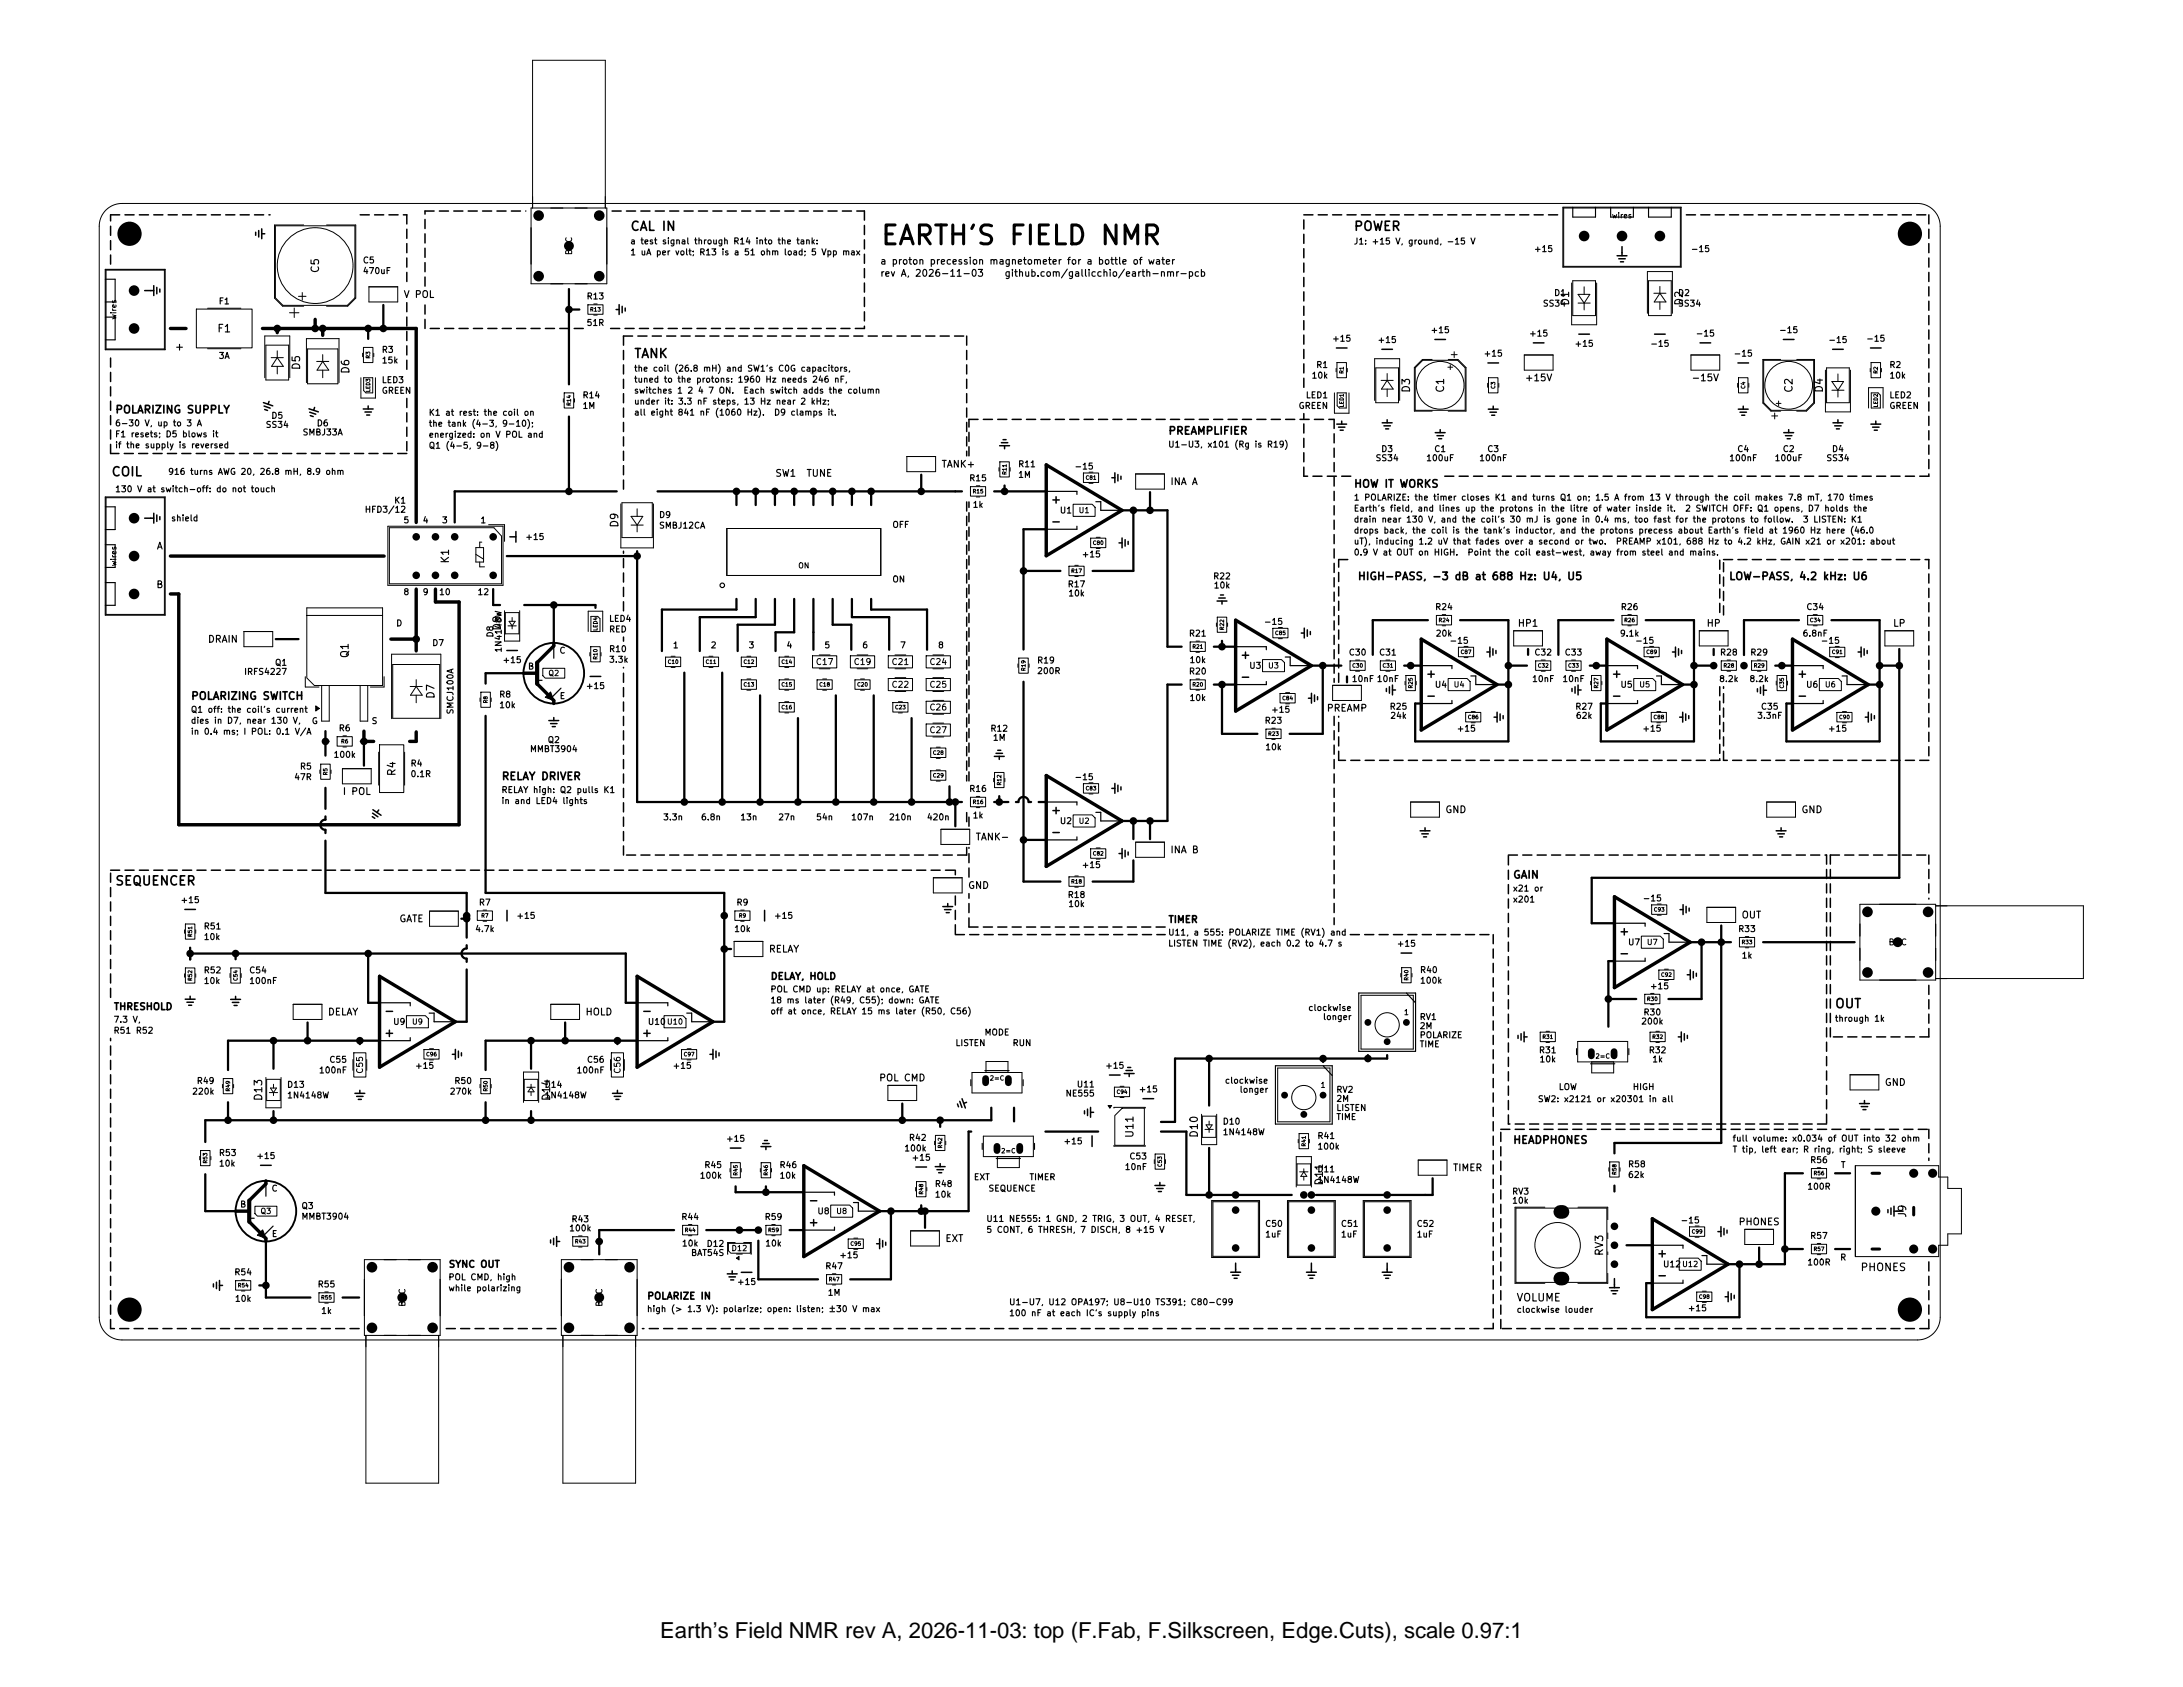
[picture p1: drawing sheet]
<svg xmlns="http://www.w3.org/2000/svg" width="279mm" height="216mm" viewBox="0 0 279 216" stroke-linecap="round" stroke-linejoin="round" font-family="sans-serif">
<defs><g id="words">
<text font-size="2.8" x="84.5" y="209.7">Earth’s Field NMR rev A, 2026-11-03: top (F.Fab, F.Silkscreen, Edge.Cuts), scale 0.97:1</text>
<text font-size="2.4" x="112.6" y="31.9">EARTH'S FIELD NMR</text>
<g font-size="1.2">
<text x="80.6" y="29.8">CAL IN</text>
<text x="173.2" y="29.8">POWER</text>
<text x="81.1" y="46.1">TANK</text>
<text x="14.2" y="61.2">COIL</text>
<text x="14.7" y="113.6">SEQUENCER</text>
<text x="234.8" y="129.3">OUT</text>
</g>
<g font-size="1.1">
<text x="134.4" y="64.7">+</text>
<text x="134.4" y="67.5">-</text>
<text x="158.6" y="84.6">+</text>
<text x="158.6" y="87.4">-</text>
<text x="182.4" y="87">+</text>
<text x="182.4" y="89.8">-</text>
<text x="206.2" y="87">+</text>
<text x="206.2" y="89.8">-</text>
<text x="229.9" y="87">+</text>
<text x="229.9" y="89.8">-</text>
<text x="134.4" y="104.5">+</text>
<text x="134.4" y="107.3">-</text>
<text x="207.1" y="120">+</text>
<text x="207.1" y="122.8">-</text>
<text x="49.1" y="130.2">-</text>
<text x="82" y="130.2">-</text>
<text x="49.1" y="133">+</text>
<text x="82" y="133">+</text>
<text x="103.4" y="154.4">-</text>
<text x="103.4" y="157.2">+</text>
<text x="212" y="161.2">+</text>
<text x="212" y="164">-</text>
</g>
<g font-size="1">
<text x="15" y="30.7">MH1</text>
<text x="41.1" y="35" transform="rotate(-90 41.1 35)">C5</text>
<text x="242.8" y="30.7">MH4</text>
<text x="201.1" y="39.2" transform="rotate(-90 201.1 39.2)">D1</text>
<text x="215.6" y="39.2" transform="rotate(-90 215.6 39.2)">D2</text>
<text x="22.3" y="45.1">+</text>
<text x="27.7" y="42.8">F1</text>
<text x="38.6" y="47.4" transform="rotate(-90 38.6 47.4)">D5</text>
<text x="44.9" y="47.9" transform="rotate(-90 44.9 47.9)">D6</text>
<text x="14.7" y="53.1">POLARIZING SUPPLY</text>
<text x="180.7" y="50.4" transform="rotate(-90 180.7 50.4)">D3</text>
<text x="185.1" y="50.4" transform="rotate(-90 185.1 50.4)">C1</text>
<text x="229.7" y="50.4" transform="rotate(-90 229.7 50.4)">C2</text>
<text x="233.5" y="50.4" transform="rotate(-90 233.5 50.4)">D4</text>
<text x="149.5" y="55.9">PREAMPLIFIER</text>
<text x="173.2" y="62.6">HOW IT WORKS</text>
<text x="79.4" y="67.6" transform="rotate(-90 79.4 67.6)">D9</text>
<text x="57.7" y="72.2" transform="rotate(-90 57.7 72.2)">K1</text>
<text x="173.7" y="74.5">HIGH-PASS, -3 dB at 688 Hz: U4, U5</text>
<text x="221.2" y="74.5">LOW-PASS, 4.2 kHz: U6</text>
<text x="64.3" y="80.8" transform="rotate(-90 64.3 80.8)">D8</text>
<text x="24.4" y="89.8">POLARIZING SWITCH</text>
<text x="44.9" y="84.3" transform="rotate(-90 44.9 84.3)">Q1</text>
<text x="55.8" y="89.5" transform="rotate(-90 55.8 89.5)">D7</text>
<text x="50.9" y="99.4" transform="rotate(-90 50.9 99.4)">R4</text>
<text x="64.1" y="100.1">RELAY DRIVER</text>
<text x="193.6" y="112.7">GAIN</text>
<text x="33.8" y="141" transform="rotate(-90 33.8 141)">D13</text>
<text x="70.6" y="141" transform="rotate(-90 70.6 141)">D14</text>
<text x="145.3" y="145.7" transform="rotate(-90 145.3 145.7)">U11</text>
<text x="153.5" y="145.7" transform="rotate(-90 153.5 145.7)">D10</text>
<text x="193.6" y="146.6">HEADPHONES</text>
<text x="169.5" y="151.8" transform="rotate(-90 169.5 151.8)">D11</text>
<text x="244.2" y="155.9" transform="rotate(-90 244.2 155.9)">J9</text>
<text x="205.4" y="160.8" transform="rotate(-90 205.4 160.8)">RV3</text>
<text x="194" y="166.8">VOLUME</text>
<text x="238" y="162.9">PHONES</text>
<text x="15" y="168.3">MH3</text>
<text x="242.8" y="168.3">MH2</text>
</g>
<g font-size=".9">
<text x="112.6" y="34.1">a proton precession magnetometer for a bottle of water</text>
<text x="112.6" y="35.6">rev A, 2026-11-03</text>
<text x="128.5" y="35.6">github.com/gallicchio/earth-nmr-pcb</text>
<text x="51.6" y="38.3">V POL</text>
<text x="195.1" y="49">+15V</text>
<text x="216.4" y="49">-15V</text>
<text x="99.2" y="61.2">SW1</text>
<text x="103.1" y="61.2">TUNE</text>
<text x="120.4" y="60.1">TANK+</text>
<text x="149.7" y="62.3">INA A</text>
<text x="20" y="70.5">A</text>
<text x="19.9" y="75.5">B</text>
<text x="26.5" y="82.5">DRAIN</text>
<text x="194.2" y="80.4">HP1</text>
<text x="218.4" y="80.4">HP</text>
<text x="242.2" y="80.4">LP</text>
<text x="169.7" y="91.3">PREAMP</text>
<text x="43.8" y="101.9">I POL</text>
<text x="124.8" y="107.8">TANK-</text>
<text x="184.9" y="104.3">GND</text>
<text x="230.5" y="104.3">GND</text>
<text x="123.8" y="114">GND</text>
<text x="149.7" y="109.4">INA B</text>
<text x="51" y="118.2">GATE</text>
<text x="149.5" y="118.3">TIMER</text>
<text x="222.8" y="117.7">OUT</text>
<text x="98.3" y="122.1">RELAY</text>
<text x="98.6" y="125.6">DELAY, HOLD</text>
<text x="14.5" y="129.5">THRESHOLD</text>
<text x="41.9" y="130.2">DELAY</text>
<text x="74.9" y="130.2">HOLD</text>
<text x="112.4" y="138.6">POL CMD</text>
<text x="241.2" y="139.2">GND</text>
<text x="185.9" y="150.1">TIMER</text>
<text x="120.9" y="159.2">EXT</text>
<text x="222.4" y="157">PHONES</text>
<text x="57.4" y="162.4">SYNC OUT</text>
<text x="82.8" y="166.5">POLARIZE IN</text>
</g>
<g font-size=".8">
<text x="46.4" y="33.9">C5</text>
<text x="46.4" y="35.3">470uF</text>
<text x="73.4" y="32.7" transform="rotate(-90 73.4 32.7)">BNC</text>
<text x="80.6" y="31.5">a test signal through R14 into the tank:</text>
<text x="80.6" y="32.9">1 uA per volt; R13 is a 51 ohm load; 5 Vpp max</text>
<text x="173.2" y="31.5">J1: +15 V, ground, -15 V</text>
<text x="196.3" y="32.4">+15</text>
<text x="216.3" y="32.4">-15</text>
<text x="27.9" y="39.1">F1</text>
<text x="75" y="38.5">R13</text>
<text x="75" y="41.9">51R</text>
<text x="197.4" y="39.4">SS34</text>
<text x="198.8" y="38.1">D1</text>
<text x="214.7" y="38.1">D2</text>
<text x="214.7" y="39.4">SS34</text>
<text x="27.9" y="46.1">3A</text>
<text x="48.8" y="45.3">R3</text>
<text x="48.8" y="46.7">15k</text>
<text x="81.1" y="47.7">the coil (26.8 mH) and SW1's C0G capacitors,</text>
<text x="168.4" y="47.3">R1</text>
<text x="170.4" y="43.9">+15</text>
<text x="176.2" y="44.1">+15</text>
<text x="183" y="42.8">+15</text>
<text x="189.8" y="45.8">+15</text>
<text x="195.6" y="43.3">+15</text>
<text x="201.5" y="44.6">+15</text>
<text x="211.2" y="44.6">-15</text>
<text x="217" y="43.3">-15</text>
<text x="221.8" y="45.8">-15</text>
<text x="227.6" y="42.8">-15</text>
<text x="233.9" y="44.1">-15</text>
<text x="238.8" y="43.9">-15</text>
<text x="241.7" y="47.3">R2</text>
<text x="34.7" y="53.8">D5</text>
<text x="48.8" y="49.2">LED3</text>
<text x="48.8" y="50.6">GREEN</text>
<text x="54.8" y="53.4">K1 at rest: the coil on</text>
<text x="74.5" y="51.2">R14</text>
<text x="74.5" y="52.5">1M</text>
<text x="81.1" y="49.1">tuned to the protons: 1960 Hz needs 246 nF,</text>
<text x="81.1" y="50.6">switches 1 2 4 7 ON.</text>
<text x="81.1" y="52">under it: 3.3 nF steps, 13 Hz near 2 kHz;</text>
<text x="81.1" y="53.4">all eight 841 nF (1060 Hz).</text>
<text x="95.1" y="50.6">Each switch adds the column</text>
<text x="99" y="53.4">D9 clamps it.</text>
<text x="166.1" y="52.5">GREEN</text>
<text x="167.1" y="51.2">LED1</text>
<text x="167.8" y="48.6">10k</text>
<text x="241.7" y="51.2">LED2</text>
<text x="241.7" y="52.5">GREEN</text>
<text x="241.7" y="48.6">10k</text>
<text x="14.7" y="54.7">6-30 V, up to 3 A</text>
<text x="14.7" y="56.2">F1 resets; D5 blows it</text>
<text x="14.7" y="57.6">if the supply is reversed</text>
<text x="33.9" y="54.9">SS34</text>
<text x="38.7" y="55.9">SMBJ33A</text>
<text x="40.5" y="54.7">D6</text>
<text x="54.8" y="54.8">the tank (4-3, 9-10);</text>
<text x="54.8" y="56.2">energized: on V POL and</text>
<text x="54.8" y="57.6">Q1 (4-5, 9-8)</text>
<text x="130.2" y="60">R11</text>
<text x="149.4" y="57.5">U1-U3, x101 (Rg is R19)</text>
<text x="176" y="59.2">SS34</text>
<text x="176.7" y="58">D3</text>
<text x="182.5" y="59.2">100uF</text>
<text x="183.5" y="58">C1</text>
<text x="189.2" y="59.2">100nF</text>
<text x="190.3" y="58">C3</text>
<text x="221.2" y="59.2">100nF</text>
<text x="222.3" y="58">C4</text>
<text x="227.1" y="59.2">100uF</text>
<text x="228.1" y="58">C2</text>
<text x="233.7" y="59.2">SS34</text>
<text x="234.4" y="58">D4</text>
<text x="14.7" y="63.2">130 V at switch-off: do not touch</text>
<text x="21.4" y="61">916 turns AWG 20, 26.8 mH, 8.9 ohm</text>
<text x="46.6" y="65.8">HFD3/12</text>
<text x="50.4" y="64.6">K1</text>
<text x="124" y="61.8">R15</text>
<text x="124.4" y="65.2">1k</text>
<text x="130.2" y="61.3">1M</text>
<text x="135.6" y="65.9">U1</text>
<text x="137.5" y="60.3">-15</text>
<text x="173.2" y="64.2">1 POLARIZE: the timer closes K1 and turns Q1 on; 1.5 A from 13 V through the coil makes 7.8 mT, 170 times</text>
<text x="173.2" y="65.7">Earth's field, and lines up the protons in the litre of water inside it.</text>
<text x="215.6" y="65.7">2 SWITCH OFF: Q1 opens, D7 holds the</text>
<text x="21.8" y="66.9">shield</text>
<text x="51.6" y="67.2">5</text>
<text x="54" y="67.2">4</text>
<text x="56.5" y="67.2">3</text>
<text x="61.4" y="67.2">1</text>
<text x="67.2" y="69.3">+15</text>
<text x="84.3" y="66.5">D9</text>
<text x="84.3" y="67.8">SMBJ12CA</text>
<text x="114.1" y="67.7">OFF</text>
<text x="138.4" y="71.5">+15</text>
<text x="173.2" y="67.1">drain near 130 V, and the coil's 30 mJ is gone in 0.4 ms, too fast for the protons to follow.</text>
<text x="173.2" y="68.5">drops back, the coil is the tank's inductor, and the protons precess about Earth's field at 1960 Hz here (46.0</text>
<text x="173.2" y="69.9">uT), inducing 1.2 uV that fades over a second or two.</text>
<text x="173.2" y="71.3">0.9 V at OUT on HIGH.</text>
<text x="187.8" y="71.3">Point the coil east-west, away from steel and mains.</text>
<text x="206.7" y="69.9">PREAMP x101, 688 Hz to 4.2 kHz, GAIN x21 or x201: about</text>
<text x="230.7" y="67.1">3 LISTEN: K1</text>
<text x="51.6" y="76.3">8</text>
<text x="54" y="76.3">9</text>
<text x="56.1" y="76.3">10</text>
<text x="61" y="76.3">12</text>
<text x="114.1" y="74.7">ON</text>
<text x="136.6" y="75.3">R17</text>
<text x="136.7" y="76.5">10k</text>
<text x="155.2" y="74.3">R22</text>
<text x="155.3" y="75.5">10k</text>
<text x="50.6" y="80.3">D</text>
<text x="55.2" y="82.9">D7</text>
<text x="63.3" y="81.7" transform="rotate(-90 63.3 81.7)">D8</text>
<text x="64.4" y="83.6" transform="rotate(-90 64.4 83.6)">1N4148W</text>
<text x="71.5" y="83.8">C</text>
<text x="77.9" y="83.6">R10</text>
<text x="77.9" y="79.8">LED4</text>
<text x="77.9" y="81.1">RED</text>
<text x="86" y="83.2">1</text>
<text x="90.9" y="83.2">2</text>
<text x="95.7" y="83.2">3</text>
<text x="100.6" y="83.2">4</text>
<text x="105.4" y="83.2">5</text>
<text x="110.3" y="83.2">6</text>
<text x="115.1" y="83.2">7</text>
<text x="120" y="83.2">8</text>
<text x="152.1" y="81.7">R21</text>
<text x="161.7" y="80.1">-15</text>
<text x="183.6" y="78.3">R24</text>
<text x="183.7" y="81.7">20k</text>
<text x="185.5" y="82.6">-15</text>
<text x="207.3" y="81.7">9.1k</text>
<text x="207.4" y="78.3">R26</text>
<text x="209.2" y="82.6">-15</text>
<text x="230.6" y="81.7">6.8nF</text>
<text x="231.1" y="78.3">C34</text>
<text x="233" y="82.6">-15</text>
<text x="31.2" y="86.5">IRFS4227</text>
<text x="35.1" y="85.4">Q1</text>
<text x="63.8" y="89.5">R8</text>
<text x="64.2" y="85">+15</text>
<text x="67.5" y="85.9">B</text>
<text x="71.6" y="89.7">E</text>
<text x="74.9" y="88.4">+15</text>
<text x="77.9" y="85">3.3k</text>
<text x="104.3" y="85.3">C17</text>
<text x="109.2" y="85.3">C19</text>
<text x="114" y="85.3">C21</text>
<text x="114" y="88.2">C22</text>
<text x="118.9" y="88.2">C25</text>
<text x="118.9" y="85.3">C24</text>
<text x="132.7" y="85.1">R19</text>
<text x="132.7" y="86.5">200R</text>
<text x="152.1" y="86.5">R20</text>
<text x="152.2" y="89.9">10k</text>
<text x="152.2" y="85">10k</text>
<text x="159.8" y="85.8">U3</text>
<text x="172.6" y="84.1">C30</text>
<text x="172.9" y="87.5">10nF 10nF</text>
<text x="176.4" y="84.1">C31</text>
<text x="183.6" y="88.2">U4</text>
<text x="196" y="87.5">10nF</text>
<text x="196.3" y="84.1">C32</text>
<text x="199.9" y="87.5">10nF</text>
<text x="200.2" y="84.1">C33</text>
<text x="207.3" y="88.2">U5</text>
<text x="220" y="87.5">8.2k</text>
<text x="220.1" y="84.1">R28</text>
<text x="223.8" y="87.5">8.2k</text>
<text x="223.9" y="84.1">R29</text>
<text x="231.1" y="88.2">U6</text>
<text x="24.4" y="91.4">Q1 off: the coil's current</text>
<text x="24.4" y="92.8">dies in D7, near 130 V,</text>
<text x="24.4" y="94.2">in 0.4 ms; I POL: 0.1 V/A</text>
<text x="39.8" y="92.9">G</text>
<text x="43.3" y="93.8">R6</text>
<text x="47.5" y="92.9">S</text>
<text x="58.2" y="91.5" transform="rotate(-90 58.2 91.5)">SMCJ100A</text>
<text x="63.8" y="90.8">10k</text>
<text x="70" y="95.3">Q2</text>
<text x="118.9" y="91.1">C26</text>
<text x="118.9" y="94">C27</text>
<text x="126.7" y="93.8">R12</text>
<text x="127" y="95">1M</text>
<text x="161.8" y="92.8">R23</text>
<text x="162.6" y="91.4">+15</text>
<text x="177.8" y="91">R25</text>
<text x="177.9" y="92.2">24k</text>
<text x="186.4" y="93.8">+15</text>
<text x="201.5" y="91">R27</text>
<text x="201.6" y="92.2">62k</text>
<text x="210.1" y="93.8">+15</text>
<text x="224.8" y="92.2">3.3nF</text>
<text x="225.3" y="91">C35</text>
<text x="233.9" y="93.8">+15</text>
<text x="37.6" y="100">47R</text>
<text x="38.3" y="98.7">R5</text>
<text x="42.6" y="97.2">100k</text>
<text x="52.5" y="98.3">R4</text>
<text x="52.5" y="99.6">0.1R</text>
<text x="64.1" y="101.7">RELAY high: Q2 pulls K1</text>
<text x="67.8" y="96.4">MMBT3904</text>
<text x="124" y="101.5">R16</text>
<text x="137.5" y="100">-15</text>
<text x="161.9" y="96.2">10k</text>
<text x="64.1" y="103.1">in and LED4 lights</text>
<text x="84.8" y="105.2">3.3n</text>
<text x="89.6" y="105.2">6.8n</text>
<text x="94.7" y="105.2">13n</text>
<text x="99.5" y="105.2">27n</text>
<text x="104.4" y="105.2">54n</text>
<text x="108.9" y="105.2">107n</text>
<text x="113.7" y="105.2">210n</text>
<text x="118.6" y="105.2">420n</text>
<text x="124.4" y="104.9">1k</text>
<text x="135.6" y="105.7">U2</text>
<text x="138.4" y="111.3">+15</text>
<text x="23" y="115.8">+15</text>
<text x="26" y="119.1">R51</text>
<text x="60.7" y="119.5">4.7k</text>
<text x="61.2" y="116.1">R7</text>
<text x="66" y="117.8">+15</text>
<text x="93.9" y="119.5">10k</text>
<text x="94.2" y="116.1">R9</text>
<text x="99" y="117.8">+15</text>
<text x="136.6" y="115.1">R18</text>
<text x="136.7" y="116.3">10k</text>
<text x="149.4" y="119.9">U11, a 555: POLARIZE TIME (RV1) and</text>
<text x="193.6" y="114.3">x21 or</text>
<text x="193.6" y="115.7">x201</text>
<text x="210.2" y="115.5">-15</text>
<text x="222.4" y="119.5">R33</text>
<text x="26" y="124.8">R52</text>
<text x="26" y="120.5">10k</text>
<text x="31.8" y="124.8">C54</text>
<text x="149.4" y="121.3">LISTEN TIME (RV2), each 0.2 to 4.7 s</text>
<text x="178.7" y="121.3">+15</text>
<text x="181.7" y="124.7">R40</text>
<text x="208.3" y="121.2">U7</text>
<text x="222.8" y="122.9">1k</text>
<text x="241.6" y="121.2">BNC</text>
<text x="14.5" y="131.1">7.3 V,</text>
<text x="26" y="126.1">10k</text>
<text x="31.8" y="126.1">100nF</text>
<text x="50.2" y="131.3">U9</text>
<text x="82.8" y="131.3">U10U10</text>
<text x="98.5" y="127.2">POL CMD up: RELAY at once, GATE</text>
<text x="98.5" y="128.6">18 ms later (R49, C55); down: GATE</text>
<text x="98.5" y="130">off at once, RELAY 15 ms later (R50, C56)</text>
<text x="167.4" y="129.6">clockwise</text>
<text x="169.2" y="130.7">longer</text>
<text x="181.6" y="130.7">RV1</text>
<text x="181.6" y="131.9">2M</text>
<text x="181.7" y="126.1">100k</text>
<text x="210" y="131.3">200k</text>
<text x="210.3" y="130.1">R30</text>
<text x="211.1" y="126.8">+15</text>
<text x="234.8" y="130.9">through 1k</text>
<text x="14.5" y="132.5">R51 R52</text>
<text x="40.7" y="137.6">100nF</text>
<text x="42.1" y="136.2">C55</text>
<text x="46.6" y="137.5" transform="rotate(-90 46.6 137.5)">C55</text>
<text x="53" y="137">+15</text>
<text x="73.7" y="137.6">100nF</text>
<text x="75" y="136.2">C56</text>
<text x="79.6" y="137.5" transform="rotate(-90 79.6 137.5)">C56</text>
<text x="86" y="137">+15</text>
<text x="122.2" y="134.1">LISTEN</text>
<text x="125.9" y="132.7">MODE</text>
<text x="129.5" y="134.1">RUN</text>
<text x="141.4" y="137">+15</text>
<text x="181.6" y="133.1">POLARIZE</text>
<text x="181.6" y="134.2">TIME</text>
<text x="196.9" y="135">R31</text>
<text x="197" y="136.1">10k</text>
<text x="211" y="135">R32</text>
<text x="211.4" y="136.1">1k</text>
<text x="24.5" y="140.3">220k</text>
<text x="25.1" y="138.9">R49</text>
<text x="36.7" y="139.4">D13</text>
<text x="36.7" y="140.8">1N4148W</text>
<text x="57.5" y="140.3">270k</text>
<text x="58.1" y="138.9">R50</text>
<text x="69.6" y="139.4">D14</text>
<text x="69.6" y="140.8">1N4148W</text>
<text x="136.3" y="140.5">NE555</text>
<text x="137.7" y="139.4">U11</text>
<text x="145.7" y="140">+15</text>
<text x="156.7" y="138.9">clockwise</text>
<text x="158.6" y="140">longer</text>
<text x="171" y="140">RV2</text>
<text x="171" y="141.2">2M</text>
<text x="171" y="142.4">LISTEN</text>
<text x="171" y="143.5">TIME</text>
<text x="196.8" y="141.2">SW2: x2121 or x20301 in all</text>
<text x="199.4" y="139.7">LOW</text>
<text x="208.9" y="139.7">HIGH</text>
<text x="27.9" y="148.1">R53</text>
<text x="27.9" y="149.5">10k</text>
<text x="32.7" y="148.5">+15</text>
<text x="90.1" y="149.7">R45</text>
<text x="92.9" y="146.3">+15</text>
<text x="99.7" y="149.7">R46</text>
<text x="115.7" y="147.5">100k</text>
<text x="116.3" y="146.2">R42</text>
<text x="116.6" y="148.7">+15</text>
<text x="136" y="146.6">+15</text>
<text x="143.9" y="149.9">10nF</text>
<text x="144.5" y="148.6">C53</text>
<text x="156.4" y="144.1">D10</text>
<text x="156.4" y="145.5">1N4148W</text>
<text x="168.5" y="145.9">R41</text>
<text x="168.5" y="147.3">100k</text>
<text x="208.3" y="149.6">R58</text>
<text x="221.7" y="146.3">full volume: x0.034 of OUT into 32 ohm</text>
<text x="221.7" y="147.7">T tip, left ear; R ring, right; S sleeve</text>
<text x="231.6" y="149">R56</text>
<text x="235.5" y="149.7">T</text>
<text x="30.7" y="154.7">B</text>
<text x="34.7" y="152.7">C</text>
<text x="38.5" y="154.9">Q3</text>
<text x="89.5" y="151">100k</text>
<text x="99.7" y="151">10k</text>
<text x="104.5" y="155.6">U8</text>
<text x="119.6" y="152.1">R48</text>
<text x="119.6" y="153.5">10k</text>
<text x="124.6" y="151.2">EXT</text>
<text x="126.4" y="152.7">SEQUENCE</text>
<text x="131.7" y="151.2">TIMER</text>
<text x="168.5" y="150.2">D11</text>
<text x="168.5" y="151.6">1N4148W</text>
<text x="193.5" y="153.1">RV3</text>
<text x="193.5" y="154.2">10k</text>
<text x="208.3" y="150.9">62k</text>
<text x="231.2" y="152.4">100R</text>
<text x="34.7" y="158.5">E</text>
<text x="38.5" y="156.3">MMBT3904</text>
<text x="72.8" y="157.8">100k</text>
<text x="73.1" y="156.6">R43</text>
<text x="87.1" y="156.3">R44</text>
<text x="87.2" y="159.7">10k</text>
<text x="88.4" y="160.9">BAT54S</text>
<text x="90.4" y="159.8">D12</text>
<text x="97.8" y="156.3">R59</text>
<text x="97.9" y="159.7">10k</text>
<text x="107.4" y="161.2">+15</text>
<text x="126.2" y="156.6">U11 NE555: 1 GND, 2 TRIG, 3 OUT, 4 RESET,</text>
<text x="126.2" y="158">5 CONT, 6 THRESH, 7 DISCH, 8 +15 V</text>
<text x="161.9" y="157.2">C50</text>
<text x="161.9" y="158.6">1uF</text>
<text x="171.5" y="157.2">C51</text>
<text x="171.5" y="158.6">1uF</text>
<text x="181.2" y="157.2">C52</text>
<text x="181.2" y="158.6">1uF</text>
<text x="215" y="156.8">-15</text>
<text x="231.6" y="158.7">R57</text>
<text x="235.4" y="161.5">R</text>
<text x="29.9" y="163.4">R54</text>
<text x="30" y="166.8">10k</text>
<text x="40.6" y="164.9">R55</text>
<text x="52.1" y="167.3" transform="rotate(-90 52.1 167.3)">BNC</text>
<text x="57.3" y="164">POL CMD, high</text>
<text x="57.3" y="165.4">while polarizing</text>
<text x="77.3" y="167.3" transform="rotate(-90 77.3 167.3)">BNC</text>
<text x="94.3" y="164.6">+15</text>
<text x="105.6" y="162.6">R47</text>
<text x="105.9" y="166">1M</text>
<text x="129.1" y="167.2">U1-U7, U12 OPA197; U8-U10 TS391; C80-C99</text>
<text x="212.8" y="162.4">U12U12</text>
<text x="216" y="168">+15</text>
<text x="231.2" y="162.1">100R</text>
<text x="41" y="168.3">1k</text>
<text x="82.7" y="168.1">high (&gt; 1.3 V): polarize; open: listen; ±30 V max</text>
<text x="129.1" y="168.6">100 nF at each IC's supply pins</text>
<text x="194" y="168.2">clockwise louder</text>
</g>
<g font-size=".7">
<text x="206.2" y="28.1">wires</text>
<text x="15.1" y="41" transform="rotate(-90 15.1 41)">wires</text>
<text x="138" y="65.8">U1</text>
<text x="15.1" y="72.5" transform="rotate(-90 15.1 72.5)">wires</text>
<text x="102.1" y="72.9">ON</text>
<text x="70.1" y="86.7">Q2</text>
<text x="162.2" y="85.7">U3</text>
<text x="186" y="88.1">U4</text>
<text x="209.7" y="88.1">U5</text>
<text x="233.5" y="88.1">U6</text>
<text x="138" y="105.6">U2</text>
<text x="210.7" y="121.1">U7</text>
<text x="52.7" y="131.3">U9</text>
<text x="179.6" y="130.1">1</text>
<text x="168.9" y="139.4">1</text>
<text x="33.3" y="155.5">Q3</text>
<text x="107" y="155.5">U8</text>
<text x="93.6" y="160.3">D12</text>
</g>
<g font-size=".6">
<text x="204.1" y="135.6">2=C</text>
<text x="126.6" y="138.4">2=C</text>
<text x="128.1" y="147.7">2=C</text>
</g>
<g font-size=".5">
<text x="75.5" y="40">R13</text>
<text x="47.5" y="46" transform="rotate(-90 47.5 46)">R3</text>
<text x="172.1" y="47.9" transform="rotate(-90 172.1 47.9)">R1</text>
<text x="240.4" y="47.9" transform="rotate(-90 240.4 47.9)">R2</text>
<text x="47.5" y="50.2" transform="rotate(-90 47.5 50.2)">LED3</text>
<text x="73.2" y="52" transform="rotate(-90 73.2 52)">R14</text>
<text x="172.1" y="52.2" transform="rotate(-90 172.1 52.2)">LED1</text>
<text x="191.5" y="49.8" transform="rotate(-90 191.5 49.8)">C3</text>
<text x="223.5" y="49.8" transform="rotate(-90 223.5 49.8)">C4</text>
<text x="240.5" y="52.2" transform="rotate(-90 240.5 52.2)">LED2</text>
<text x="124.4" y="63.3">R15</text>
<text x="128.9" y="60.8" transform="rotate(-90 128.9 60.8)">R11</text>
<text x="138.9" y="61.5">C81</text>
<text x="139.8" y="69.8">C80</text>
<text x="137" y="73.4">R17</text>
<text x="76.6" y="80.8" transform="rotate(-90 76.6 80.8)">LED4</text>
<text x="152.5" y="83.1">R21</text>
<text x="156.8" y="80.7" transform="rotate(-90 156.8 80.7)">R22</text>
<text x="163.1" y="81.4">C85</text>
<text x="184.1" y="79.7">R24</text>
<text x="186.9" y="83.8">C87</text>
<text x="207.8" y="79.7">R26</text>
<text x="210.6" y="83.8">C89</text>
<text x="231.6" y="79.7">C34</text>
<text x="234.4" y="83.8">C91</text>
<text x="76.6" y="84.5" transform="rotate(-90 76.6 84.5)">R10</text>
<text x="85.4" y="85.1">C10</text>
<text x="90.2" y="85.1">C11</text>
<text x="95.1" y="85.1">C12</text>
<text x="95.1" y="88">C13</text>
<text x="99.9" y="88">C15</text>
<text x="99.9" y="85.1">C14</text>
<text x="104.8" y="88">C18</text>
<text x="109.6" y="88">C20</text>
<text x="131.4" y="85.9" transform="rotate(-90 131.4 85.9)">R19</text>
<text x="152.5" y="88">R20</text>
<text x="164" y="89.7">C84</text>
<text x="173" y="85.6">C30</text>
<text x="176.9" y="85.6">C31</text>
<text x="180.9" y="88.2" transform="rotate(-90 180.9 88.2)">R25</text>
<text x="196.8" y="85.6">C32</text>
<text x="200.6" y="85.6">C33</text>
<text x="204.7" y="88.2" transform="rotate(-90 204.7 88.2)">R27</text>
<text x="220.5" y="85.6">R28</text>
<text x="224.4" y="85.6">R29</text>
<text x="228.4" y="88.2" transform="rotate(-90 228.4 88.2)">C35</text>
<text x="43.6" y="95.3">R6</text>
<text x="62.5" y="90.1" transform="rotate(-90 62.5 90.1)">R8</text>
<text x="99.9" y="90.9">C16</text>
<text x="114.5" y="90.9">C23</text>
<text x="162.2" y="94.3">R23</text>
<text x="187.8" y="92.1">C86</text>
<text x="211.6" y="92.1">C88</text>
<text x="235.3" y="92.1">C90</text>
<text x="42" y="99.3" transform="rotate(-90 42 99.3)">R5</text>
<text x="119.3" y="99.6">C29</text>
<text x="119.3" y="96.7">C28</text>
<text x="128.3" y="100.6" transform="rotate(-90 128.3 100.6)">R12</text>
<text x="138.9" y="101.3">C83</text>
<text x="124.4" y="103">R16</text>
<text x="137" y="113.2">R18</text>
<text x="139.8" y="109.6">C82</text>
<text x="24.7" y="120" transform="rotate(-90 24.7 120)">R51</text>
<text x="61.5" y="117.6">R7</text>
<text x="94.5" y="117.6">R9</text>
<text x="211.6" y="116.8">C93</text>
<text x="24.7" y="125.6" transform="rotate(-90 24.7 125.6)">R52</text>
<text x="30.5" y="125.6" transform="rotate(-90 30.5 125.6)">C54</text>
<text x="180.4" y="125.6" transform="rotate(-90 180.4 125.6)">R40</text>
<text x="212.5" y="125.1">C92</text>
<text x="222.8" y="120.9">R33</text>
<text x="210.7" y="128.2">R30</text>
<text x="54.5" y="135.3">C96</text>
<text x="87.4" y="135.3">C97</text>
<text x="197.3" y="133.1">R31</text>
<text x="211.4" y="133.1">R32</text>
<text x="29.6" y="139.8" transform="rotate(-90 29.6 139.8)">R49</text>
<text x="62.5" y="139.8" transform="rotate(-90 62.5 139.8)">R50</text>
<text x="142.8" y="140.1">C94</text>
<text x="26.6" y="149" transform="rotate(-90 26.6 149)">R53</text>
<text x="120.7" y="147" transform="rotate(-90 120.7 147)">R42</text>
<text x="148.8" y="149.4" transform="rotate(-90 148.8 149.4)">C53</text>
<text x="167.2" y="146.8" transform="rotate(-90 167.2 146.8)">R41</text>
<text x="94.5" y="150.5" transform="rotate(-90 94.5 150.5)">R45</text>
<text x="98.4" y="150.5" transform="rotate(-90 98.4 150.5)">R46</text>
<text x="118.3" y="152.9" transform="rotate(-90 118.3 152.9)">R48</text>
<text x="207" y="150.4" transform="rotate(-90 207 150.4)">R58</text>
<text x="232.1" y="150.5">R56</text>
<text x="73.5" y="159.2">R43</text>
<text x="87.6" y="157.8">R44</text>
<text x="98.2" y="157.8">R59</text>
<text x="108.8" y="159.5">C95</text>
<text x="216.5" y="158">C99</text>
<text x="232.1" y="160.2">R57</text>
<text x="30.4" y="164.9">R54</text>
<text x="41" y="166.4">R55</text>
<text x="106" y="164.1">R47</text>
<text x="217.4" y="166.3">C98</text>
</g>
</g></defs>
<g fill="none" stroke="#000" stroke-width=".13">
<path d="M13.6 26.9a2.91 2.91 0 0 1 2-.9h229.8a2.91 2.91 0 0 1 2.9 2.9v139.7a2.91 2.91 0 0 1-2.9 2.9h-229.8a2.91 2.91 0 0 1-2.9-2.9v-139.7a2.91 2.91 0 0 1 .9-2zM13.6 34.6h7.4v10.1h-7.4zM25.1 39.6h7.2v4.9h-7.2zM26.6 39.4h4.2M35.2 28.9h10.2v9.2l-.9 1h-8.3l-1-1zM37.7 39.4v1.2M38.2 37.9h1M38.7 37.4v1M38.9 28.8h-3.8v9.4l1.1 1h2.7M41.8 28.8h3.7v9.4l-1 1h-2.7M47.2 36.7h3.7v1.9h-3.7zM68 26.6h9.7v9.7h-9.7z"/>
<path d="M68.2 26.6v-18.9h9.3v18.9M75.2 39h2v1.2h-2zM76 38.9h.4M200.1 26.6h15v7.5h-15zM201.2 36.2v5.4h3.2v-5.4M201.3 35.9h2.9v4.5h-2.9zM202 38.8h1.5M202 37.7h1.5l-.7 1.1zM202.8 36.7v1M202.8 38.8v.9M211 35.9h2.9v4.5h-2.9zM211.7 37.5h1.5"/>
<path d="M212.4 37.5l.8 1.1h-1.5zM212.4 36.7v.8M212.4 38.6v1M26.6 44.6h4.2M33.9 48.3v-5.3h3.2v5.3M34 44.2h2.9v4.4h-2.9zM34.7 45.8h1.6M35.5 45.8l.8 1.1h-1.5zM35.5 44.9v.9M35.5 46.9v1M37.1 40h1.2M39.2 49v-5.7h4.2v5.7"/>
<path d="M39.4 44.7h3.8v4.4h-3.8zM40.5 46.3h1.6M41.3 46.3l.8 1.1h-1.5zM41.3 45.4v.9M41.3 47.4v.9M46.2 48.3v2.6h1.9v-2.6M46.4 45.2v.5M46.5 44.5h1.2v1.9h-1.2zM46.5 48.3h1.2v2h-.9l-.3-.3zM47.8 45.2v.5M72.1 51v.5M72.2 50.3h1.2v1.9h-1.2z"/>
<path d="M73.5 51v.5M76 40.3h.4M116.1 58.4h3.6v2h-3.6zM127.9 59.9v.4M128 59.1h1.2v1.9h-1.2zM129.3 59.9v.4M170.8 50.3v2.6h1.9v-2.6M171 47.2v.4M171.1 46.4h1.2v1.9h-1.2zM171.1 50.3h1.2v1.9h-.9l-.3-.3zM172.4 47.2v.4M175.9 51.2v-5.3h3.2v5.3"/>
<path d="M176.1 47.1h2.9v4.4h-2.9zM176.8 48.7h1.5M177.5 48.7l.8 1.1h-1.5zM177.5 47.8v.9M177.5 49.8v1M181.1 47.1l1-1h4.5l.9 1v5.4h-6.4zM183.3 46h-1.2l-1.1 1v5.6h2.3M185.3 47h.6M185.4 46h1.2l1 1v5.6h-2.2M185.6 46.7v.6M185.7 45.4h.8M186.1 45v.8"/>
<path d="M190.4 49.1v.5M190.5 48.3h1.2v2h-1.2zM191.8 49.1v.5M195.1 45.4h3.7v2h-3.7zM210.8 40.1v-5.3h3.2v5.3M216.4 45.4h3.7v2h-3.7zM222.4 49.1v.5M222.5 48.3h1.2v2h-1.2zM223.8 49.1v.5M225.7 46.1h6.4v5.4l-.9 1h-4.5l-1-1zM226.8 53.2h.7M227.1 52.8v.8"/>
<path d="M227.3 51.6h.6M227.6 51.3v.6M227.9 46h-2.3v5.6l1.1 1h1.2M230 46h2.2v5.6l-1 1h-1.2M233.6 47.4v5.3h3.2v-5.3M233.8 47.1h2.9v4.4h-2.9zM234.5 49.9h1.5M234.5 48.8h1.5l-.8 1.1zM235.2 47.9v.9M235.2 49.9v.9M239.2 52.2v-2.6h1.8v2.6M239.4 47.2v.4"/>
<path d="M239.5 46.4h1.2v1.9h-1.2zM239.5 50.3h.9l.3 .3v1.6h-1.2zM240.8 47.2v.4M13.6 63.7h7.4v14.9h-7.4zM39.3 78.8h9.7v8.9h-8.8l-.9-.9zM39.3 78.8v-1h9.7v1M49.6 67.3h14.8v7.6h-14.8zM49.8 67.5h13.4l1 1.1v6.1h-14.4zM60.9 70.1h1v1.8h-1zM60.9 70.9l1 .7M61.4 71.9v.6h.6M61.7 69.4h-.3v.7"/>
<path d="M62.5 67.2h2.1v2.1M64.6 78.2v3.8h1.9v-3.8M64.7 78.4h1.7v2.7h-1.7zM65.2 79.5h.7l-.4 .6zM65.5 79v.5M75.6 78.9h.9l.3 .3v1.6h-1.2zM79.5 64.5v5.6h4.1v-5.6M79.6 64.3h3.9v4.5h-3.9zM80.8 67.2h1.5M80.8 66.1h1.5l-.8 1.1zM81.5 65.1v1M81.5 67.2v.9"/>
<path d="M93 67.6h19.7v6h-19.7zM124.2 62.3h1.9v1.2h-1.9zM125 62.2h.4M125 63.6h.4M136.8 72.5h2v1.2h-2zM137.3 64.5h2.5l.4 .4v1.2h-2.9zM137.6 72.4h.4M137.6 73.8h.4M138.7 60.5h1.9v1.2h-1.9zM139.4 60.4h.5M139.4 61.9h.5M139.6 68.9h1.9v1.2h-1.9z"/>
<path d="M140.3 68.8h.5M140.3 70.2h.5M145.3 60.7h3.7v1.9h-3.7zM155.7 79.7v.5M155.8 79h1.2v1.9h-1.2zM157.1 79.7v.5M183.8 78.8h2v1.2h-2zM184.6 78.7h.4M207.6 78.8h1.9v1.2h-1.9zM208.3 78.7h.5M231.4 78.8h1.9v1.2h-1.9zM232.1 78.7h.5"/>
<path d="M31.2 80.8h3.7v2h-3.7zM39.1 86.6v1.3h1.7M40.4 90.3l.5 .4-.5 .3zM40.9 98.5v.5M41 97.8h1.3v1.9h-1.3zM41.2 87.7v4.6h.9v-4.6M42.4 98.5v.5M43.1 94.3h2v1.2h-2zM43.8 98.4h3.7v1.9h-3.7zM43.9 94.2h.4M43.9 95.6h.4M46.1 87.7v4.6h1v-4.6"/>
<path d="M48.5 96.3v4.2M48.6 95.3h3.1v6.1h-3.1zM49.2 86.6v1.3h-1.8M50.1 92v-8.3h6.3v8.3M50.3 85h6v6.9h-6zM51.8 96.3v4.2M52.5 87.9h1.5M53.3 87.9l.7 1.1h-1.5zM53.3 87v.9M53.3 89v.9M61.4 89.3v.5M61.5 88.6h1.3v1.9h-1.3z"/>
<path d="M62.9 89.3v.5M65 80.1h1.1M65.5 80.1v.4M69.5 85.5h2.8v1.3h-2.5l-.3-.3zM69.8 89.2l.7-.6 .4 1zM75.3 80.8v-2.6h1.8v2.6M75.5 83.5v.5M75.6 82.8h1.2v1.9h-1.2zM76.9 83.5v.5M85.2 84.1h1.9v1.2h-1.9zM85.9 84h.5M85.9 85.4h.5"/>
<path d="M90 84.1h2v1.2h-2zM90.7 84h.6M90.7 85.4h.6M94.9 87h1.9v1.2h-1.9zM94.9 84.1h1.9v1.2h-1.9zM95.6 84h.5M95.6 85.4h.5M95.6 86.9h.5M95.6 88.3h.5M99.7 84.1h2v1.2h-2zM99.7 87h2v1.2h-2zM99.7 89.9h2v1.2h-2z"/>
<path d="M100.4 84h.5M100.4 85.4h.5M100.4 86.9h.5M100.4 88.3h.5M100.4 89.8h.5M100.4 91.2h.5M104 83.9h3.1v1.6h-3.1zM104.6 87h1.9v1.2h-1.9zM104.9 83.8h1.3M104.9 85.6h1.3M105.3 86.9h.5M105.3 88.3h.5"/>
<path d="M108.8 83.9h3.1v1.6h-3.1zM109.4 87h2v1.2h-2zM109.7 83.8h1.4M109.7 85.6h1.4M110.1 86.9h.5M110.1 88.3h.5M113.7 86.8h3.1v1.6h-3.1zM113.7 83.9h3.1v1.6h-3.1zM114.3 89.9h1.9v1.2h-1.9zM114.6 86.7h1.3M114.6 88.5h1.3M114.6 83.8h1.3"/>
<path d="M114.6 85.6h1.3M115 89.8h.5M115 91.2h.5M118.5 86.8h3.1v1.6h-3.1zM118.5 83.9h3.1v1.6h-3.1zM118.5 89.7h3.1v1.6h-3.1zM118.5 92.7h3.1v1.5h-3.1zM119.1 98.6h2v1.3h-2zM119.1 95.7h2v1.2h-2zM119.4 86.7h1.4M119.4 88.5h1.4M119.4 83.8h1.4"/>
<path d="M119.4 85.6h1.4M119.4 89.6h1.4M119.4 91.4h1.4M119.4 92.5h1.4M119.4 94.3h1.4M119.8 98.5h.5M119.8 100h.5M119.8 95.6h.5M119.8 97.1h.5M127.2 99.6v.4M127.3 98.9h1.2v1.9h-1.2zM128.6 99.6v.4"/>
<path d="M130.3 85v.4M130.4 84.2h1.2v2h-1.2zM131.7 85v.4M152.3 87h2v1.2h-2zM152.3 82.2h2v1.2h-2zM153.1 86.9h.4M153.1 88.3h.4M153.1 82.1h.4M153.1 83.5h.4M161.6 84.4h2.4l.4 .4v1.2h-2.8zM162 93.3h2v1.2h-2zM162.8 93.2h.4"/>
<path d="M162.8 94.6h.4M162.9 80.4h1.9v1.2h-1.9zM163.6 80.3h.5M163.6 81.7h.5M163.8 88.8h2v1.2h-2zM164.5 88.6h.6M164.5 90.1h.6M170.6 87.7h3.6v1.9h-3.6zM172.8 84.6h1.9v1.2h-1.9zM173.5 84.5h.5M173.5 85.9h.5M176.7 84.6h1.9v1.2h-1.9z"/>
<path d="M177.4 84.5h.5M177.4 85.9h.5M179.8 87.2v.4M179.9 86.4h1.3v2h-1.3zM181.3 87.2v.4M184.6 80.1h.4M185.3 86.8h2.5l.4 .4v1.2h-2.9zM186.7 82.8h1.9v1.2h-1.9zM187.4 82.7h.5M187.4 84.2h.5M187.6 91.2h1.9v1.2h-1.9zM188.3 91.1h.5"/>
<path d="M188.3 92.5h.5M193.7 80.7h3.7v2h-3.7zM196.5 84.6h2v1.2h-2zM197.3 84.5h.5M197.3 85.9h.5M200.4 84.6h2v1.2h-2zM201.1 84.5h.5M201.1 85.9h.5M203.6 87.2v.4M203.7 86.4h1.2v2h-1.2zM205 87.2v.4M208.3 80.1h.5"/>
<path d="M209.1 86.8h2.4l.4 .4v1.2h-2.8zM210.4 82.8h2v1.2h-2zM211.1 82.7h.5M211.1 84.2h.5M211.3 91.2h2v1.2h-2zM212.1 91.1h.5M212.1 92.5h.5M217.5 80.7h3.7v2h-3.7zM220.3 84.6h1.9v1.2h-1.9zM221.1 84.5h.4M221.1 85.9h.4M224.2 84.6h1.9v1.2h-1.9z"/>
<path d="M224.9 84.5h.5M224.9 85.9h.5M227.3 87.2v.5M227.5 86.4h1.2v2h-1.2zM228.8 87.2v.5M232.1 80.1h.5M232.9 86.8h2.4l.4 .4v1.2h-2.8zM234.2 82.8h1.9v1.2h-1.9zM234.9 82.7h.5M234.9 84.2h.5M235.1 91.2h1.9v1.2h-1.9zM235.8 91.1h.5"/>
<path d="M235.8 92.5h.5M241.2 80.7h3.7v2h-3.7zM23.6 119v.4M23.7 118.3h1.2v1.9h-1.2zM25 119v.4M55 116.6h3.7v1.9h-3.7zM61.1 116.6h1.9v1.2h-1.9zM61.8 116.5h.5M61.8 117.9h.5M94.1 116.6h1.9v1.2h-1.9zM94.8 116.5h.4M94.8 117.9h.4"/>
<path d="M119.5 112.3h3.6v2h-3.6zM120.4 106.1h3.7v2h-3.7zM124.2 102h1.9v1.2h-1.9zM125 101.9h.4M125 103.4h.4M136.8 112.2h2v1.2h-2zM137.3 104.3h2.5l.4 .4v1.1h-2.9zM137.6 112.1h.4M137.6 113.5h.4M138.7 100.3h1.9v1.2h-1.9zM139.4 100.2h.5M139.4 101.6h.5"/>
<path d="M139.6 108.6h1.9v1.2h-1.9zM140.3 108.5h.5M140.3 109.9h.5M145.3 107.8h3.7v1.9h-3.7zM180.5 102.6h3.7v2h-3.7zM210.1 119.8h2.4l.4 .4v1.2h-2.8zM211.4 115.8h1.9v1.2h-1.9zM212.1 115.7h.5M212.1 117.1h.5M218.5 116.1h3.6v2h-3.6zM222.6 120h2v1.2h-2zM223.4 119.9h.4"/>
<path d="M226.1 102.6h3.7v2h-3.7zM238 115.7h9.7v9.7h-9.7zM247.7 115.9h19v9.3h-19M23.6 124.6v.5M23.7 123.9h1.2v1.9h-1.2zM25 124.6v.5M28.5 138.8v.4M28.6 138h1.2v2h-1.2zM29.4 124.6v.5M29.5 123.9h1.3v1.9h-1.3zM29.9 138.8v.4M30.9 124.6v.5"/>
<path d="M34 137.9v3.9h2v-3.9M34.1 138.1h1.8v2.7h-1.8zM34.5 139.8h1M34.6 139.2h.8l-.4 .6zM35 138.8v.4M35 139.8v.4M37.5 128.5h3.7v2h-3.7zM45.2 135.6v1.4M45.3 134.7h1.5v3.1h-1.5zM46.9 135.6v1.4M52 130h2.4l.4 .4v1.1h-2.8zM54.3 134.3h1.9v1.2h-1.9z"/>
<path d="M55 134.2h.5M55 135.6h.5M61.4 138.8v.4M61.5 138h1.3v2h-1.3zM62.9 138.8v.4M67.1 138.1h1.7v2.7h-1.7zM67.4 139.1h1.1M68 138.8v.3M68 139.7v.5M68 139.1l.4 .6h-.8zM70.5 128.5h3.7v2h-3.7zM78.1 135.6v1.4"/>
<path d="M78.2 134.7h1.6v3.1h-1.6zM79.9 135.6v1.4M85 130h2.4l.4 .4v1.1h-2.8zM87.2 134.3h2v1.2h-2zM87.9 134.2h.6M87.9 135.6h.6M94 120.5h3.6v1.9h-3.6zM113.6 138.9h3.7v1.9h-3.7zM124.4 137.3h6.4v2.6h-6.4zM126.2 137.3v-1.4h2.8v1.4M142.6 139.1h2v1.2h-2zM143.3 139h.6"/>
<path d="M163.5 136.7h6.7v6.9h-6.7zM174.2 127.4h6.7v6.9h-6.7zM179.3 124.6v.4M179.4 123.8h1.2v2h-1.2zM180.7 124.6v.4M197.1 132.1h2v1.2h-2zM197.9 132h.4M197.9 133.4h.4M201.9 133.3h6.4v2.6h-6.4zM203.7 135.9v1.4h2.8v-1.4M210.5 127.2h1.9v1.3h-1.9zM211.2 132.1h1.9v1.2h-1.9z"/>
<path d="M211.3 127.1h.4M211.3 128.6h.4M211.9 132h.5M211.9 133.4h.5M212.3 124.1h2v1.3h-2zM213 124h.5M213 125.5h.5M223.4 121.3h.4M236.8 137.5h3.7v2h-3.7zM25.6 148v.4M25.7 147.2h1.2v2h-1.2zM27 148v.4"/>
<path d="M32.6 154.4h2.8v1.2h-2.5l-.3-.3zM32.9 158.1l.7-.7 .4 1.1zM67 141.1v-3.9h1.9v3.9M73.3 158.3h1.9v1.2h-1.9zM74.1 158.2h.4M74.1 159.6h.4M87.4 156.8h1.9v1.2h-1.9zM88.1 156.7h.5M88.1 158.1h.5M93.2 159.1h2.8v1.3h-2.5l-.3-.3zM93.4 149.5v.5M93.5 148.8h1.3v1.9h-1.3z"/>
<path d="M94.1 159h-1l.1 1.5M94.9 149.5v.5M95.2 159h.9v1.5M97.3 149.5v.5M97.4 148.8h1.2v1.9h-1.2zM98 156.8h2v1.2h-2zM98.7 149.5v.5M98.8 156.7h.4M98.8 158.1h.4M106.3 154.2h2.4l.4 .4v1.2h-2.8zM108.6 158.6h1.9v1.2h-1.9zM109.3 158.5h.5"/>
<path d="M109.3 159.9h.5M116.5 157.5h3.7v2h-3.7zM117.2 152v.4M117.3 151.2h1.2v2h-1.2zM118.6 152v.4M119.6 146.1v.4M119.7 145.3h1.2v1.9h-1.2zM121 146.1v.4M125.9 145.4h6.4v2.6h-6.4zM127.7 148v1.4h2.8v-1.4M141.8 141.5h.5l-.2 .3zM142.6 141.8v-.1h4v.1"/>
<path d="M142.6 146.6v.1h4v-.1M143.3 140.5h.6M143.6 141.8h2.9v4.8h-3.8v-3.8zM147.7 148.4v.5M147.8 147.7h1.3v1.9h-1.3zM149.2 148.4v.5M153.8 142.6v3.9h1.9v-3.9M153.9 142.8h1.7v2.8h-1.7zM154.2 144.5h1.1M154.4 144h.7l-.3 .5zM154.8 143.5v.5M154.8 144.5v.4"/>
<path d="M155.2 153.8h5.9v7h-5.9zM164.9 153.8h5.9v7h-5.9zM165.9 151.9v-3.9h1.9v3.9M166 149h1.7v2.7h-1.7zM166.2 145.8v.5M166.3 145.1h1.2v1.9h-1.2zM166.3 150h1.1M166.9 150l.4 .6h-.8zM166.9 149.6v.4M166.9 150.6v.4M167.6 145.8v.5M174.6 153.8h5.8v7h-5.8z"/>
<path d="M181.5 148.5h3.7v1.9h-3.7zM194 154.6h11.7v9.5h-11.7zM197.7 154.5h-3.8v9.7h3.8M202 154.5h3.8v1.6M205.8 157.8v.7M205.9 149.4v.5M206 148.7h1.2v1.9h-1.2zM207.3 149.4v.5M216.2 157h2v1.2h-2zM217 156.9h.5M217 158.3h.5M223.3 157.3h3.7v2h-3.7z"/>
<path d="M231.8 149.5h2v1.3h-2zM231.8 159.2h2v1.3h-2zM232.6 149.4h.4M232.6 150.9h.4M232.6 159.1h.4M237.5 149.2h10.6v1.4h1.2v1.5h1.7v5.8h-1.7v1.5h-1.2v1.4h-10.6zM30.2 163.9h1.9v1.2h-1.9zM30.9 163.8h.4M30.9 165.2h.4M40.8 165.5h2v1.2h-2zM41.6 165.3h.4M41.6 166.8h.4"/>
<path d="M46.6 161.2h9.7v9.7h-9.7zM46.8 170.9v18.9h9.3v-18.9M71.8 161.2h9.7v9.7h-9.7zM72 170.9v18.9h9.4v-18.9M94.3 160.5h.7M94.3 161l.3-.2v.4zM105.8 163.1h1.9v1.2h-1.9zM106.5 163h.5M106.5 164.4h.5M205.8 163v1.2h-3.8M205.8 160.2v.4M214.9 161h2.4l.4 .4v1.2h-2.8z"/>
<path d="M217.2 165.4h1.9v1.2h-1.9zM217.9 165.2h.5M217.9 166.7h.5M232.6 160.6h.4"/>
<circle cx="40.3" cy="34" r="4.8"/>
<circle cx="184.3" cy="49.3" r="3.1"/>
<circle cx="228.9" cy="49.3" r="3.1"/>
<circle cx="177.5" cy="131.2" r="1.55"/>
<circle cx="166.9" cy="140.5" r="1.55"/>
<circle cx="199.4" cy="159.4" r="2.91"/>
</g>
<g fill="#000">
<path d="M40.4 90.3l.5 .4-.5 .3zM69.8 89.2l.7-.6 .4 1zM32.9 158.1l.7-.7 .4 1.1zM141.8 141.5h.5l-.2 .3zM94.3 161l.3-.2v.4z"/>
<circle cx="16.6" cy="29.9" r="1.55"/>
<circle cx="17.2" cy="37.2" r=".68"/>
<circle cx="68.9" cy="35.3" r=".68"/>
<circle cx="68.9" cy="27.6" r=".68"/>
<circle cx="72.8" cy="31.5" r=".63"/>
<circle cx="72.8" cy="39.6" r=".48"/>
<circle cx="76.7" cy="35.3" r=".68"/>
<circle cx="76.7" cy="27.6" r=".68"/>
<circle cx="202.8" cy="30.2" r=".68"/>
<circle cx="207.6" cy="30.2" r=".68"/>
<circle cx="212.4" cy="30.2" r=".68"/>
<circle cx="244.4" cy="29.9" r="1.55"/>
<circle cx="17.2" cy="42" r=".68"/>
<circle cx="35.5" cy="42" r=".48"/>
<circle cx="40.3" cy="42" r=".48"/>
<circle cx="41.3" cy="42" r=".48"/>
<circle cx="47.1" cy="42" r=".48"/>
<circle cx="49.1" cy="42" r=".48"/>
<circle cx="17.2" cy="66.3" r=".68"/>
<circle cx="17.2" cy="76" r=".68"/>
<circle cx="17.2" cy="71.2" r=".68"/>
<circle cx="53.3" cy="68.7" r=".48"/>
<circle cx="53.3" cy="73.6" r=".48"/>
<circle cx="55.7" cy="68.7" r=".48"/>
<circle cx="55.7" cy="73.6" r=".48"/>
<circle cx="58.2" cy="73.6" r=".48"/>
<circle cx="58.2" cy="68.7" r=".48"/>
<circle cx="63.1" cy="68.7" r=".48"/>
<circle cx="63.1" cy="73.6" r=".48"/>
<circle cx="70.9" cy="77.4" r=".48"/>
<circle cx="72.8" cy="62.9" r=".48"/>
<circle cx="81.5" cy="71.2" r=".48"/>
<circle cx="94.3" cy="62.9" r=".48"/>
<circle cx="96.7" cy="62.9" r=".48"/>
<circle cx="99.2" cy="62.9" r=".48"/>
<circle cx="101.6" cy="62.9" r=".48"/>
<circle cx="104.1" cy="62.9" r=".48"/>
<circle cx="106.6" cy="62.9" r=".48"/>
<circle cx="109" cy="62.9" r=".48"/>
<circle cx="111.5" cy="62.9" r=".48"/>
<circle cx="117.9" cy="62.9" r=".48"/>
<circle cx="128.6" cy="62.9" r=".48"/>
<circle cx="131" cy="73.1" r=".48"/>
<circle cx="145.1" cy="65.3" r=".48"/>
<circle cx="147.2" cy="65.3" r=".48"/>
<circle cx="41.7" cy="94.9" r=".48"/>
<circle cx="46.6" cy="94.9" r=".48"/>
<circle cx="53.3" cy="81.8" r=".48"/>
<circle cx="156.4" cy="82.8" r=".48"/>
<circle cx="156.4" cy="87.6" r=".48"/>
<circle cx="169.3" cy="85.2" r=".48"/>
<circle cx="180.5" cy="85.2" r=".48"/>
<circle cx="193.1" cy="85.2" r=".48"/>
<circle cx="193.1" cy="87.6" r=".48"/>
<circle cx="204.3" cy="85.2" r=".48"/>
<circle cx="216.8" cy="85.2" r=".48"/>
<circle cx="216.8" cy="87.6" r=".48"/>
<circle cx="219.3" cy="85.2" r=".48"/>
<circle cx="223.2" cy="85.2" r=".48"/>
<circle cx="228.1" cy="85.2" r=".48"/>
<circle cx="240.6" cy="85.2" r=".48"/>
<circle cx="240.6" cy="87.6" r=".48"/>
<circle cx="243.1" cy="85.2" r=".48"/>
<circle cx="59.7" cy="117.2" r=".48"/>
<circle cx="59.7" cy="117.6" r=".48"/>
<circle cx="87.6" cy="102.6" r=".48"/>
<circle cx="92.4" cy="102.6" r=".48"/>
<circle cx="92.7" cy="117.2" r=".48"/>
<circle cx="97.3" cy="102.6" r=".48"/>
<circle cx="102.1" cy="102.6" r=".48"/>
<circle cx="107" cy="102.6" r=".48"/>
<circle cx="111.8" cy="102.6" r=".48"/>
<circle cx="116.7" cy="102.6" r=".48"/>
<circle cx="121.5" cy="102.6" r=".48"/>
<circle cx="122.3" cy="102.6" r=".48"/>
<circle cx="127.9" cy="102.6" r=".48"/>
<circle cx="131" cy="107.5" r=".48"/>
<circle cx="145.1" cy="105.1" r=".48"/>
<circle cx="147.2" cy="105.1" r=".48"/>
<circle cx="239" cy="116.7" r=".68"/>
<circle cx="246.8" cy="116.7" r=".68"/>
<circle cx="24.3" cy="122" r=".48"/>
<circle cx="30.2" cy="122" r=".48"/>
<circle cx="35" cy="133.2" r=".48"/>
<circle cx="39.4" cy="133.2" r=".48"/>
<circle cx="46.1" cy="133.2" r=".48"/>
<circle cx="47.1" cy="122" r=".48"/>
<circle cx="68" cy="133.2" r=".48"/>
<circle cx="72.3" cy="133.2" r=".48"/>
<circle cx="79" cy="133.2" r=".48"/>
<circle cx="92.7" cy="121.5" r=".48"/>
<circle cx="154.8" cy="135.5" r=".48"/>
<circle cx="169.3" cy="135.5" r=".48"/>
<circle cx="175.1" cy="135.5" r=".48"/>
<circle cx="175.1" cy="130.8" r=".44"/>
<circle cx="177.5" cy="133.3" r=".44"/>
<circle cx="180" cy="130.8" r=".44"/>
<circle cx="205.9" cy="127.9" r=".48"/>
<circle cx="217.8" cy="120.6" r=".48"/>
<circle cx="220.3" cy="120.6" r=".48"/>
<circle cx="239" cy="124.5" r=".68"/>
<circle cx="242.9" cy="120.6" r=".63"/>
<circle cx="246.8" cy="124.5" r=".68"/>
<circle cx="29.2" cy="143.4" r=".48"/>
<circle cx="35" cy="143.4" r=".48"/>
<circle cx="62.2" cy="143.4" r=".48"/>
<circle cx="68" cy="143.4" r=".48"/>
<circle cx="76.7" cy="158.9" r=".48"/>
<circle cx="94.6" cy="157.4" r=".48"/>
<circle cx="97.1" cy="157.4" r=".48"/>
<circle cx="98" cy="152.6" r=".48"/>
<circle cx="114" cy="155" r=".48"/>
<circle cx="115.5" cy="143.4" r=".48"/>
<circle cx="117.9" cy="155" r=".48"/>
<circle cx="118.4" cy="155" r=".48"/>
<circle cx="120.3" cy="143.4" r=".48"/>
<circle cx="154.8" cy="152.9" r=".48"/>
<circle cx="158.1" cy="154.9" r=".48"/>
<circle cx="158.1" cy="159.7" r=".48"/>
<circle cx="158.1" cy="152.9" r=".48"/>
<circle cx="164.4" cy="140.2" r=".44"/>
<circle cx="166.9" cy="152.9" r=".48"/>
<circle cx="166.9" cy="142.6" r=".44"/>
<circle cx="167.8" cy="154.9" r=".48"/>
<circle cx="167.8" cy="159.7" r=".48"/>
<circle cx="167.8" cy="152.9" r=".48"/>
<circle cx="169.3" cy="140.2" r=".44"/>
<circle cx="177.5" cy="154.9" r=".48"/>
<circle cx="177.5" cy="159.7" r=".48"/>
<circle cx="177.5" cy="152.9" r=".48"/>
<circle cx="206.6" cy="156.9" r=".48"/>
<circle cx="206.6" cy="159.4" r=".48"/>
<circle cx="228.4" cy="159.9" r=".48"/>
<circle cx="240.1" cy="155" r=".58"/>
<circle cx="244.9" cy="150.2" r=".58"/>
<circle cx="244.9" cy="159.9" r=".58"/>
<circle cx="247.4" cy="150.2" r=".58"/>
<circle cx="247.4" cy="159.9" r=".58"/>
<circle cx="16.6" cy="167.6" r="1.55"/>
<circle cx="34" cy="164.5" r=".48"/>
<circle cx="47.6" cy="169.9" r=".68"/>
<circle cx="47.6" cy="162.2" r=".68"/>
<circle cx="51.5" cy="166.1" r=".63"/>
<circle cx="55.4" cy="169.9" r=".68"/>
<circle cx="55.4" cy="162.2" r=".68"/>
<circle cx="72.8" cy="169.9" r=".68"/>
<circle cx="72.8" cy="162.2" r=".68"/>
<circle cx="76.7" cy="166.1" r=".63"/>
<circle cx="80.6" cy="169.9" r=".68"/>
<circle cx="80.6" cy="162.2" r=".68"/>
<circle cx="206.6" cy="161.8" r=".48"/>
<circle cx="222.6" cy="161.8" r=".48"/>
<circle cx="225.2" cy="161.8" r=".48"/>
<circle cx="244.4" cy="167.6" r="1.55"/>
</g>
<g fill="none" stroke="#000" stroke-width=".19">
<path d="M14.2 29v1.1M14.2 30.8v1.2M14.2 32.6v1.2M15.3 27.5h-1.1v.8M16 27.5h1.2M17.8 27.5h1.2M18.5 37.2h1.2M19.7 27.5h1.1M19.7 36.6v1.2M20.1 36.8v.8M20.5 37v.4M21.5 27.5h1.2"/>
<path d="M23.4 27.5h1.1M25.2 27.5h1.2M27.1 27.5h1.1M28.9 27.5h1.2M30.7 27.5h1.2M32.6 27.5h1.1M32.7 29.7v.4M33.1 29.5v.8M33.5 29.3v1.2M33.5 29.9h.4M34.4 27.5h.2M46.1 27.5h1.2"/>
<path d="M47.9 27.5h1.2M49.8 27.5h1.1M51.6 27.5h.5v1.2M52.1 29.3v1.2M52.1 31.2v1.1M52.1 33v1.2M52.1 34.9v1.1M52.1 38.7v1.2M54.4 28.1v1.1M54.4 29.9v1.2M54.4 31.8v1.1M54.4 33.6v1.2"/>
<path d="M54.4 35.5v1.1M54.4 39v1.2M55.6 27h-1.2v.4M56.2 27h1.2M58.1 27h1.1M59.9 27h1.2M61.8 27h1.1M63.6 27h1.2M65.4 27h1.2M67.3 27h.1M78.3 27h1.2M78.9 39.6h.3"/>
<path d="M79.2 39v1.2M79.6 39.2v.8M80 39.4v.4M80.2 27h1.1M82 27h1.2M83.9 27h1.1M85.7 27h1.2M87.6 27h1.1M89.4 27h1.2M91.2 27h1.2M93.1 27h1.1M94.9 27h1.2"/>
<path d="M96.8 27h1.1M98.6 27h1.2M100.4 27h1.2M102.3 27h1.2M104.1 27h1.2M106 27h1.1M107.8 27h1.2M109.7 27h.9v1.2M110.6 28.9v1.1M110.6 30.7v1.2M110.6 32.5v1.2M110.6 34.4v1.1"/>
<path d="M110.6 36.2v1.2M110.6 38.1v1.1M110.6 39.9v1.2M166.9 27.5h1.1M166.9 28.1v1.2M166.9 30v1.1M166.9 31.8v1.2M166.9 33.7v1.1M166.9 35.5v1.2M166.9 37.4v1.1M166.9 39.2v1.2M168.7 27.5h1.2"/>
<path d="M170.6 27.5h1.1M172.4 27.5h1.2M174.2 27.5h1.2M176.1 27.5h1.1M177.9 27.5h1.2M179.8 27.5h1.1M181.6 27.5h1.2M183.5 27.5h1.1M185.3 27.5h1.2M187.1 27.5h1.2M189 27.5h1.1M190.8 27.5h1.2"/>
<path d="M192.7 27.5h1.1M194.5 27.5h1.2M196.4 27.5h1.1M198.2 27.5h1.2M207 32.7h1.2M207.2 33.1h.8M207.4 33.5h.4M207.6 31.6v1.1M215.8 27.5h1.2M217.7 27.5h1.1M219.5 27.5h1.2M221.4 27.5h1.1"/>
<path d="M223.2 27.5h1.2M225 27.5h1.2M226.9 27.5h1.2M228.7 27.5h1.2M230.6 27.5h1.1M232.4 27.5h1.2M234.3 27.5h1.1M236.1 27.5h1.2M237.9 27.5h1.2M239.8 27.5h1.2M241.6 27.5h1.2M243.5 27.5h1.1"/>
<path d="M245.3 27.5h1.2M246.9 27.5v1.2M246.9 29.3v1.2M246.9 31.2v1.1M246.9 33v1.2M246.9 34.9v1.1M246.9 36.7v1.2M246.9 38.5v1.2M14.2 45.8v1.2M14.2 47.7v1.1M14.2 49.5v1.2M14.2 51.3v1.2"/>
<path d="M14.2 53.2v1.2M14.2 55v1.2M14.2 56.9v1.1h1M15.9 58h1.2M17.7 58h1.2M19.6 58h1.1M21.4 58h1.2M23.3 58h1.1M25.1 58h1.2M27 58h1.1M28.8 58h1.2M30.6 58h1.2"/>
<path d="M32.5 58h1.1M33.7 51.5l1.2 .4M33.8 52l.8 .2M33.9 52.4l.3 .1M34.3 58h1.2M34.4 51.4l-.1 .3M36.2 58h1.1M38 58h1.2M39.5 52.3l1.2 .4M39.6 52.8l.8 .2M39.7 53.2l.4 .1M39.9 58h1.1"/>
<path d="M40.3 52.1l-.2 .4M41.7 58h1.2M43.5 58h1.2M45.4 58h1.1M46.5 52.3h1.3M46.7 52.7h.8M46.9 53.1h.4M47.1 52v.3M47.2 58h1.2M49.1 58h1.1M50.9 58h1.2M52.1 40.6v1.1"/>
<path d="M52.1 42.4v1.2M52.1 44.3v1.1M52.1 46.1v1.2M52.1 51v1.2M52.1 52.8v1.2M52.1 54.7v1.1M52.1 56.5v1.2M54.4 40.9v1.1M55.1 42h1.1M56.9 42h1.2M58.8 42h1.1M60.6 42h1.2"/>
<path d="M62.4 42h1.2M64.3 42h1.1M66.1 42h1.2M68 42h1.1M69.8 42h1.2M71.6 42h1.2M73.5 42h1.2M78.2 42h1.1M79.8 44.9v1.1M79.8 46.7v1.2M79.8 48.5v1.2M79.8 50.4v1.1"/>
<path d="M79.8 52.2v1.2M79.8 54.1v1.1M79.8 55.9v1.2M79.8 57.8v1.1M79.8 59.6v1.2M80 42h1.2M81 43h-1.2v1.2M81.6 43h1.2M81.8 42h1.2M83.5 43h1.1M83.7 42h1.1M85.3 43h1.2"/>
<path d="M85.5 42h1.2M87.2 43h1.1M87.4 42h1.1M89 43h1.2M89.2 42h1.2M90.9 43h1.1M91 42h1.2M92.7 43h1.2M92.9 42h1.2M94.5 43h1.2M94.7 42h1.2M96.4 43h1.1"/>
<path d="M96.6 42h1.1M98.2 43h1.2M98.4 42h1.2M100.1 43h1.1M100.3 42h1.1M101.9 43h1.2M102.1 42h1.2M103.8 43h1.1M103.9 42h1.2M105.6 43h1.2M105.8 42h1.2M107.4 43h1.2"/>
<path d="M107.6 42h1.2M109.3 43h1.1M110.6 41.7v.3h-1.1M111.1 43h1.2M113 43h1.1M114.8 43h1.2M116.6 43h1.2M118.5 43h1.2M120.3 43h1.2M122.2 43h1.1M123.7 43v1.2M123.7 44.9v1.1"/>
<path d="M123.7 46.7v1.2M123.7 48.5v1.2M123.7 50.4v1.1M123.7 52.2v1.2M123.7 54.1v1.1M123.7 55.9v1.2M123.7 57.7v.6M124 55.3v1.2M124 57.2v1.1M125.2 53.7h-1.2v1M125.9 53.7h1.1M127.7 53.7h1.2"/>
<path d="M127.9 57h1.3M128.2 56.7h.8M128.4 56.3h.4M128.6 57v.4M129.5 53.7h1.2M131.4 53.7h1.1M133.2 53.7h1.2M135.1 53.7h1.1M136.9 53.7h1.2M138.8 53.7h1.1M140.6 53.7h1.2M142.4 53.7h1.2"/>
<path d="M144.3 53.7h1.1M146.1 53.7h1.2M148 53.7h1.1M149.8 53.7h1.2M151.7 53.7h1.1M153.5 53.7h1.2M155.3 53.7h1.2M157.2 53.7h1.1M159 53.7h1.2M160.9 53.7h1.1M162.7 53.7h1.2M164.5 53.7h1.2"/>
<path d="M166.4 53.7h1.2M166.9 41v1.2M166.9 42.9v1.1M166.9 44.7v1.2M166.9 46.6v1.1M166.9 48.4v1.2M166.9 52.9v.7M166.9 54.3v1.1M166.9 56.1v1.2M166.9 57.9v1.2M166.9 59.8v1.1h.5M168.2 53.7h1.2"/>
<path d="M170.1 53.7h.7v1.1M170.8 55.5v1.2M170.8 57.4v1.1M170.8 59.2v1.2M171 44.5h1.4M171.1 54.3h1.3M171.3 54.7h.8M171.5 55.1h.4M171.7 53.9v.4M176.9 44.7h1.3M176.9 54.1h1.3M177.1 54.5h.9"/>
<path d="M177.3 54.9h.4M177.5 53.7v.4M183.6 43.4h1.4M183.7 55.4h1.3M183.9 55.8h.8M184.1 56.1h.4M184.3 55v.4M190.4 46.4h1.4M190.5 52.4h1.2M190.7 52.8h.8M190.9 53.1h.4M191.1 52v.4"/>
<path d="M196.3 43.9h1.3M202.1 42.8h1.3M211.8 42.8h1.3M217.6 43.9h1.3M222.4 46.4h1.4M222.5 52.4h1.2M222.7 52.8h.8M222.9 53.1h.4M223.1 52v.4M228.3 43.4h1.3M228.3 55.4h1.3M228.5 55.8h.8"/>
<path d="M228.7 56.1h.4M228.9 55v.4M234.6 44.7h1.3M234.6 54.1h1.3M234.8 54.5h.8M235 54.9h.4M235.2 53.7v.4M239.4 44.5h1.4M239.5 54.3h1.2M239.7 54.7h.8M239.9 55.1h.4M240.1 53.9v.4"/>
<path d="M246.9 40.4v1.2M246.9 42.2v1.2M246.9 44.1v1.1M246.9 45.9v1.2M246.9 47.8v1.1M246.9 49.6v1.2M246.9 51.4v1.2M246.9 53.3v1.1M246.9 55.1v1.2M246.9 57v1.1M246.9 58.8v1.2M18.5 66.3h1.2"/>
<path d="M19.7 65.7v1.2M20.1 65.9v.8M20.5 66.1v.4M65.3 68.7h.7M66 68v1.4M79.8 61.4v1.2M79.8 70.5v.3M79.8 71.5v1.1M79.8 73.3v1.2M79.8 75.2v1.1M79.8 77v1.2M123.7 64.2v1.2"/>
<path d="M123.7 66.1v1.1M123.7 67.9v1.2M123.7 69.8v1.1M123.7 71.6v1.2M123.7 73.4v1.2M123.7 75.3v1.2M123.7 77.1v1.2M123.7 79v1.1M124 64.2v.7M124 65.6v1.2M124 67.5v1.1M124 69.3v1.2"/>
<path d="M124 71.1v1.2M124 73v1.2M124 74.8v1.2M124 76.7v1.1M124 78.5v1.2M142.3 61.1h.4M142.7 60.5v1.3M143.1 60.7v.9M143.2 69.5h.4M143.5 60.9v.4M143.6 68.8v1.3M144 69.1v.8"/>
<path d="M144.4 69.3v.4M155.8 76.9h1.2M156 76.5h.8M156.2 76.1h.4M156.4 76.9v.4M168 60.9h1.2M169.9 60.9h1.1M170.8 61v1.2M170.8 62.9v1.1M170.8 64.7v1.2M170.8 66.6v1.1M170.8 68.4v1.2"/>
<path d="M170.8 70.3v1.1M170.8 72.1v1.2M170.8 73.9v1.2M170.8 75.8v1.1M170.8 77.6v1.2M170.8 79.5v1.1M171.3 73.3v1.1M171.3 75.1v1.2M171.3 76.9v1.2M171.3 78.8v1.2M171.7 60.9h1.2M172.5 71.6h-1.2v1"/>
<path d="M184.9 60.9h1.2M186.8 60.9h1.1M188.6 60.9h1.2M190.4 60.9h1.2M192.3 60.9h1.1M194.1 60.9h1.2M196 60.9h1.1M197.8 60.9h1.2M199.6 60.9h1.2M201.5 60.9h1.2M203.3 60.9h1.2M205.2 60.9h1.1"/>
<path d="M207 60.9h1.2M208.9 60.9h1.1M210.7 60.9h1.2M212.5 60.9h1.2M214.4 60.9h1.2M216.2 60.9h1.2M218.1 60.9h1.1M219.9 60.9h1.2M220.1 71.7v1.2M220.1 73.5v1.2M220.1 75.4v1.1M220.1 77.2v1.2"/>
<path d="M220.6 71.6h1.2M220.6 72v1.2M220.6 73.9v1.1M220.6 75.7v1.2M220.6 77.5v1.2M221.8 60.9h1.1M222.4 71.6h1.2M223.6 60.9h1.2M224.3 71.6h1.1M225.4 60.9h1.2M226.1 71.6h1.2M227.3 60.9h1.1"/>
<path d="M228 71.6h1.1M229.1 60.9h1.2M229.8 71.6h1.2M231 60.9h1.1M231.6 71.6h1.2M232.8 60.9h1.2M233.5 71.6h1.2M234.7 60.9h1.1M235.3 71.6h1.2M236.5 60.9h1.2M237.2 71.6h1.1M238.3 60.9h1.2"/>
<path d="M239 71.6h1.2M240.2 60.9h1.1M240.9 71.6h1.1M242 60.9h1.2M242.7 71.6h1.2M243.9 60.9h1.1M244.5 71.6h1.2M246.4 71.6h.5v1.2M246.9 60.7v.2h-1.2M246.9 73.5v1.1M246.9 75.3v1.2M246.9 77.1v1.2"/>
<path d="M246.9 79v1.1M64.9 83.2h1.3M70.2 92.2h1.3M70.5 92.6h.8M70.7 93h.4M70.9 91.8v.4M75.5 86.6h1.4M79.8 81.5v.6M79.8 85.4v.1M79.8 86.2v1.1M79.8 88v1.2M79.8 89.8v1.2"/>
<path d="M79.8 91.7v1.1M79.8 93.5v1.2M79.8 95.4v1.1M79.8 97.2v1.2M79.8 99.1v1.1M123.7 80.8v1.2M123.7 82.7v1.1M123.7 84.5v1.2M123.7 86.3v1.2M123.7 88.2v1.2M123.7 90v1.2M123.7 91.9v1.1"/>
<path d="M123.7 93.7v1.2M123.7 95.6v1.1M123.7 97.4v1.2M123.7 99.2v.7M124 80.4v1.1M124 82.2v1.2M124 84v1.2M124 85.9v1.1M124 87.7v1.2M124 89.6v1.1M124 91.4v1.2M124 93.3v1.1"/>
<path d="M124 95.1v1.2M124 96.9v1.2M124 98.8v1.1M127.3 96.8h1.2M127.5 96.4h.8M127.7 96h.4M127.9 96.8v.4M166.5 81h.4M166.9 80.4v1.2M167.3 80.6v.8M167.5 89.4h.4M167.7 80.8v.4"/>
<path d="M167.9 88.7v1.3M168.2 88.9v.9M168.6 89.2v.4M170.8 81.3v1.2M170.8 83.2v1.1M170.8 85v1.2M170.8 86.8v.5M170.8 91.7v1.1M170.8 93.5v1.2M170.8 95.4v1.1M170.8 97.2v1.2M170.8 99v1.2"/>
<path d="M171.3 80.6v1.2M171.3 82.5v1.1M171.3 84.3v1.2M171.3 86.2v1.1M171.3 91.7v.1M171.3 92.5v1.1M171.3 94.3v1.2M171.3 96.1v1.2h.9M172.9 97.3h1.1M174.7 97.3h1.2M176.6 97.3h1.1M177.4 88.1v.4"/>
<path d="M177.8 87.9v.8M178.2 87.7v1.2M178.2 88.3h.4M178.4 97.3h1.2M180.3 97.3h1.1M182.1 97.3h1.2M183.9 97.3h1.2M185.8 97.3h1.1M187.6 97.3h1.2M189.5 97.3h1.1M190.3 83.4h.4M190.7 82.8v1.3"/>
<path d="M191.1 83v.9M191.2 91.8h.4M191.3 97.3h1.2M191.5 83.2v.4M191.6 91.2v1.2M192 91.4v.8M192.4 91.6v.4M193.2 97.3h1.1M195 97.3h1.2M196.8 97.3h1.2M198.7 97.3h1.1M200.5 97.3h1.2"/>
<path d="M201.2 88.1v.4M201.6 87.9v.8M202 88.3h.4M202 87.7v1.2M202.4 97.3h1.1M204.2 97.3h1.2M206 97.3h1.2M207.9 97.3h1.2M209.7 97.3h1.2M211.6 97.3h1.1M213.4 97.3h1.2M214.1 83.4h.3"/>
<path d="M214.4 82.8v1.3M214.8 83v.9M215 91.8h.4M215.2 83.2v.4M215.3 97.3h1.1M215.4 91.2v1.2M215.8 91.4v.8M216.1 91.6v.4M217.1 97.3h1.2M220.1 97.1v.2h-1.2M220.1 87.9v1.1M220.1 89.7v1.2"/>
<path d="M220.1 91.6v1.1M220.1 93.4v1.2M220.1 95.3v1.1M220.6 96.1v1.2h.5M220.6 87.9v.2M220.6 88.8v1.1M220.6 90.6v1.2M220.6 92.5v1.1M220.6 94.3v1.2M221.8 97.3h1.1M223.6 97.3h1.2M224.9 88.1v.4"/>
<path d="M225.3 87.9v.9M225.4 97.3h1.2M225.7 87.7v1.3M225.7 88.3h.4M227.3 97.3h1.1M229.1 97.3h1.2M231 97.3h1.1M232.8 97.3h1.2M234.7 97.3h1.1M236.5 97.3h1.2M237.8 83.4h.4M238.2 82.8v1.3"/>
<path d="M238.3 97.3h1.2M238.6 83v.9M238.7 91.8h.4M239 83.2v.4M239.1 91.2v1.2M239.5 91.4v.8M239.9 91.6v.4M240.2 97.3h1.1M242 97.3h1.2M243.9 97.3h1.1M245.7 97.3h1.2M246.9 80.8v1.2"/>
<path d="M246.9 82.7v1.1M246.9 84.5v1.2M246.9 86.4v1.1M246.9 88.2v1.2M246.9 90v1.2M246.9 91.9v1.1M246.9 93.7v1.2M246.9 95.6v1.1M14.2 111.7v1.2M14.2 113.6v1.1M14.2 115.4v1.2M14.2 117.3v1.1"/>
<path d="M14.2 119.1v1.2M14.2 111.4h1.1M16 111.4h1.2M17.8 111.4h1.2M19.7 111.4h1.1M21.5 111.4h1.2M23.4 111.4h1.1M23.7 116.4h1.3M25.2 111.4h1.2M27.1 111.4h1.1M28.9 111.4h1.2M30.7 111.4h1.2"/>
<path d="M32.6 111.4h1.1M34.4 111.4h1.2M36.3 111.4h1.1M38.1 111.4h1.2M39.9 111.4h1.2M41.8 111.4h1.2M43.6 111.4h1.2M45.5 111.4h1.1M47.3 111.4h1.2M47.7 104.5l.3 .2M47.7 104.1l.7 .4M47.7 103.6l1.1 .7"/>
<path d="M48.5 103.7l-.3 .3M49.2 111.4h1.1M51 111.4h1.2M52.8 111.4h1.2M54.7 111.4h1.1M56.5 111.4h1.2M58.4 111.4h1.1M60.2 111.4h1.2M62.1 111.4h1.1M63.9 111.4h1.2M64.9 116.5v1.4M65.7 111.4h1.2"/>
<path d="M67.6 111.4h1.1M69.4 111.4h1.2M71.3 111.4h1.1M73.1 111.4h1.2M75 111.4h1.1M76.8 111.4h1.2M78.6 111.4h1.2M79.8 100.9v1.2M79.8 102.7v1.2M79.8 104.6v1.1M79.8 106.4v1.2M79.8 108.3v1.1"/>
<path d="M80.2 109.4h1.2M80.5 111.4h1.1M82 109.4h1.2M82.3 111.4h1.2M83.9 109.4h1.1M84.2 111.4h1.1M85.7 109.4h1.2M86 111.4h1.2M87.6 109.4h1.1M87.8 111.4h1.2M89.4 109.4h1.2M89.7 111.4h1.2"/>
<path d="M91.2 109.4h1.2M91.5 111.4h1.2M93.1 109.4h1.1M93.4 111.4h1.1M94.9 109.4h1.2M95.2 111.4h1.2M96.8 109.4h1.1M97.1 111.4h1.1M97.9 116.5v1.4M98.6 109.4h1.2M98.9 111.4h1.2M100.5 109.4h1.1"/>
<path d="M100.7 111.4h1.2M102.3 109.4h1.2M102.6 111.4h1.2M104.1 109.4h1.2M104.4 111.4h1.2M106 109.4h1.1M106.3 111.4h1.1M107.8 109.4h1.2M108.1 111.4h1.2M109.7 109.4h1.1M110 111.4h1.1M111.5 109.4h1.2"/>
<path d="M111.8 111.4h1.2M113.3 109.4h1.2M113.6 111.4h1.2M115.2 109.4h1.2M115.5 111.4h1.1M117 109.4h1.2M117.3 111.4h1.2M118.9 109.4h1.1M119.2 111.4h1.1M120.7 116h1.2M120.7 109.4h1.2M120.9 116.4h.8"/>
<path d="M121 111.4h1.2M121.1 116.8h.4M121.3 115.6v.4M122.3 111.4v.5M122.3 114.7v1.1M122.3 116.5v1.2M122.3 118.3v1.2M122.3 119.6h1.1M123.7 108.5v.9h-1.1M123.7 104v1.2M124 104.6v1.1M124 108.5v.1"/>
<path d="M124 109.2v1.2M124 111.1v1.2M124 114.4v.6M124 115.6v1.2M124 117.5v1.1h1.2M124.1 119.6h1.2M125.9 118.6h1.1M126 119.6h1.1M127.7 118.6h1.2M127.8 119.6h1.2M129.5 118.6h1.2M129.6 119.6h1.2"/>
<path d="M131.4 118.6h1.1M131.5 119.6h1.1M133.2 118.6h1.2M133.3 119.6h1.2M135.1 118.6h1.1M135.2 119.6h1.1M136.9 118.6h1.2M137 119.6h1.2M138.8 118.6h1.1M138.9 119.6h1.1M140.6 118.6h1.2M140.7 119.6h1.2"/>
<path d="M142.3 100.9h.4M142.4 118.6h1.2M142.5 119.6h1.2M142.7 100.3v1.2M143.1 100.5v.8M143.2 109.2h.4M143.5 100.7v.4M143.6 108.6v1.3M144 108.8v.8M144.3 118.6h1.1M144.4 119.6h1.1M144.4 109v.4"/>
<path d="M146.1 118.6h1.2M146.2 119.6h1.2M148 118.6h1.1M148.1 119.6h1M170.8 100.9v1.1M170.8 102.7v1.2M170.8 104.6v1.1M170.8 106.4v1.2M170.8 108.3v1.1M170.8 110.1v1.2M170.8 111.9v1.2M170.8 113.8v1.1"/>
<path d="M170.8 115.6v1.2M170.8 117.5v.8M172.8 119.6h1.2M174.7 119.6h1.1M176.5 119.6h1.2M178.3 119.6h1.2M180.2 119.6h1.2M181.8 106.3h1.2M182 106.7h.8M182 119.6h1.2M182.2 107.1h.4M182.4 105.9v.4"/>
<path d="M183.9 119.6h1.1M185.7 119.6h1.2M187.6 119.6h1.1M189.4 119.6h1.2M191.1 119.6v1.2M193.1 109.4h1.1M193.1 109.5v1.2M193.1 111.4v1.1M193.1 113.2v1.2M193.1 115.1v1.1M193.1 116.9v1.2M193.1 118.7v1.2"/>
<path d="M194.9 109.4h1.2M196.7 109.4h1.2M198.6 109.4h1.1M200.4 109.4h1.2M202.3 109.4h1.1M204.1 109.4h1.2M206 109.4h1.1M207.8 109.4h1.2M209.6 109.4h1.2M211.5 109.4h1.1M213.3 109.4h1.2M215 116.4h.4"/>
<path d="M215.2 109.4h1.1M215.4 115.8v1.2M215.8 116v.8M216.2 116.2v.4M217 109.4h1.2M218.8 109.4h1.2M220.7 109.4h1.2M222.5 109.4h1.2M224.4 109.4h1.1M226.2 109.4h1.2M227.3 106.3h1.3M227.6 106.7h.8"/>
<path d="M227.8 107.1h.4M228 105.9v.4M228.1 109.4h1.1M229.9 109.4h1.2M231.7 109.4h1.2M233.6 109.4h.2v1.2M233.8 111.3v1.1M233.8 113.1v1.2M233.8 115v1.1M233.8 116.8v1.2M233.8 118.6v1.2M234.3 111.3v1.1"/>
<path d="M234.3 113.1v1.2M234.3 115v1.1M234.3 116.8v1.2M234.3 118.6v1.2M235.4 109.4h-1.1v1.2M236.1 109.4h1.2M238 109.4h1.1M239.8 109.4h1.2M241.6 109.4h1.2M243.5 109.4h1.1M245.3 109.4h1.2M246.9 109.4v1.2"/>
<path d="M246.9 111.3v1.1M246.9 113.1v1.2M246.9 115v.1M14.2 121v1.1M14.2 122.8v1.2M14.2 124.6v1.2M14.2 126.5v1.1M14.2 132.9v.3M14.2 133.9v1.1M14.2 135.7v1.2M14.2 137.5v1.2M14.2 139.4v1.2"/>
<path d="M23.7 127.9h1.3M23.9 128.3h.8M24.1 128.7h.4M24.3 127.5v.4M29.5 127.9h1.3M29.7 128.3h.9M30 128.7h.3M30.2 127.5v.4M45.4 139.9h1.3M46.1 139.5v.4M57.9 134.9h.4M58.3 134.3v1.3"/>
<path d="M58.7 134.5v.8M59.1 134.7v.4M78.4 139.9h1.3M79 139.5v.4M90.9 134.9h.4M91.3 134.3v1.3M91.6 134.5v.8M92 134.7v.4M142 137.6h1.4M143.9 137.4h1.3M144.1 137h.8M144.3 136.6h.4"/>
<path d="M144.5 137.4v.4M179.3 122h1.4M191.1 121.5v1.1M191.1 123.3v1.2M191.1 125.1v1.2M191.1 127v1.1M191.1 128.8v1.2M191.1 130.7v1.1M191.1 132.5v1.2M191.1 134.3v1.2M191.1 136.2v1.2M191.1 138v1.2"/>
<path d="M191.1 139.9v1.1M193.1 120.6v1.1M193.1 122.4v1.2M193.1 124.3v1.1M193.1 126.1v1.2M193.1 127.9v1.2M193.1 129.8v1.2M193.1 131.6v1.2M193.1 133.5v1.1M193.1 135.3v1.2M193.1 137.2v1.1M193.1 139v1.2"/>
<path d="M194.3 132.5v.4M194.7 132.3v.8M195.1 132.1v1.2M195.1 132.7h.4M214.8 132.7h.4M215.2 132.1v1.2M215.6 132.3v.8M215.9 124.7h.4M216 132.5v.4M216.3 124.1v1.3M216.7 124.3v.9M217.1 124.6v.3"/>
<path d="M233.8 120.5v1.1M233.8 122.3v1.2M233.8 124.2v1.1M233.8 126v1.2M233.8 127.9v1.1M233.8 129.7v1.2M233.8 131.5v1.2M233.8 133.4v1.1M233.8 135.2v1.2M233.8 137.1v1.1M233.8 138.9v1.2M234.3 120.5v1.1"/>
<path d="M234.3 122.3v1.2M234.3 124.2v1.1M234.3 126v1.2M234.3 127.9v1.1M234.3 129.7v1.2M234.3 131.5v1.2M234.7 132.7h1.1M236.5 132.7h1.2M238.3 132.7h1.2M240.2 132.7h1.1M242 132.7h1.2M243.9 132.7h1.1"/>
<path d="M246.9 131.6v1.1h-1.2M246.9 126.1v1.2M246.9 127.9v1.2M246.9 129.8v1.2M14.2 141.2v1.2M14.2 143.1v1.1M14.2 144.9v1.2M14.2 146.8v1.1M14.2 148.6v1.2M14.2 150.4v1.2M14.2 152.3v1.2M14.2 154.1v1.2"/>
<path d="M14.2 156v1.1M14.2 157.8v1.2M14.2 159.7v1.1M33.4 149.1h1.3M45.6 140.3h.9M45.9 140.7h.3M70.5 158.7v.4M70.9 158.5v.8M71.2 158.3v1.2M71.2 158.9h.4M78.6 140.3h.8M78.8 140.7h.4"/>
<path d="M93.5 146.9h1.3M97.4 146.7h1.3M97.6 146.3h.8M97.8 146h.4M98 146.7v.4M112.2 159.2h.4M112.6 158.5v1.3M113 158.8v.8M113.4 159v.4M117.2 149.4h1.4M119.7 149.3h1.3M119.9 149.7h.8"/>
<path d="M120.1 150.1h.4M120.3 148.9v.4M122.5 141.3l.2 .4M122.8 140.9l.3 .8M123.1 140.6l.5 1.2M123.7 141.1l-.4 .1M138.8 142.2v.3M139.2 141.9v.9M139.6 141.7v1.3M139.6 142.4h.4M139.8 145.4v1.3M146.3 140.6h1.4"/>
<path d="M147.8 151.7h1.3M148 152.1h.9M148.3 152.5h.3M148.5 151.3v.4M191.1 141.7v1.2M191.1 143.6v1.1M191.1 145.4v1.2M191.1 147.2v1.2M191.1 149.1v1.2M191.1 150.9v1.2M191.1 152.8v1.1M191.1 154.6v1.2"/>
<path d="M191.1 156.5v1.1M191.1 158.3v1.2M192.1 144.5h1.1M192.1 144.9v1.2M192.1 146.8v1.1M192.1 148.6v1.2M192.1 150.4v1.2M192.1 152.3v1.2M192.1 154.1v1.2M192.1 156v1.1M192.1 157.8v1.2M192.1 159.7v1.1"/>
<path d="M193.1 140.8v1.2M193.1 142.7v1.2h.1M193.9 144.5h1.2M193.9 143.9h1.2M195.8 144.5h1.1M195.8 143.9h1.1M197.6 144.5h1.2M197.6 143.9h1.2M199.5 144.5h1.1M199.5 143.9h1.1M201.3 144.5h1.2M201.3 143.9h1.2"/>
<path d="M203.1 144.5h1.2M203.1 143.9h1.2M205 144.5h1.1M205 143.9h1.1M206.8 144.5h1.2M206.8 143.9h1.2M208.7 144.5h1.1M208.7 143.9h1.1M210.5 144.5h1.2M210.5 143.9h1.2M212.4 144.5h1.1M212.4 143.9h1.1"/>
<path d="M214.2 144.5h1.2M214.2 143.9h1.2M216 144.5h1.2M216 143.9h1.2M217.9 144.5h1.1M217.9 143.9h1.1M219.7 144.5h1.2M219.7 143.9h1.2M219.9 157.6h.4M220.3 157v1.3M220.7 157.2v.8M221 157.4v.4"/>
<path d="M221.6 144.5h1.1M221.6 143.9h1.1M223.4 144.5h1.2M223.4 143.9h1.2M225.2 144.5h1.2M225.2 143.9h1.2M227.1 144.5h1.2M227.1 143.9h1.2M228.9 144.5h1.2M228.9 143.9h1.2M230.8 144.5h1.1M230.8 143.9h1.1"/>
<path d="M232.6 144.5h1.2M232.6 143.9h1.2M233.8 140.7v1.2M233.8 142.6v1.2M234.5 144.5h1.1M236.3 144.5h1.2M238 141.2h1.3M238.1 144.5h1.2M238.2 141.6h.8M238.4 142h.4M238.6 140.8v.4M240 144.5h1.1"/>
<path d="M241.6 154.8v.4M241.8 144.5h1.2M242 154.6v.8M242.4 154.4v1.2M242.4 155h1.2M243.7 144.5h1.1M245.5 144.5h1.2M246.9 144.5v1.2M246.9 146.4v1.1M246.9 148.2v.3M14.2 161.5v1.2M14.2 163.3v1.2"/>
<path d="M14.2 165.2v1.1M14.2 167v1.2M14.2 168.9v1.1h.4M15.3 170h1.2M17.2 170h1.1M19 170h1.2M20.8 170h1.2M22.7 170h1.2M24.5 170h1.2M26.4 170h1.1M27.3 164.3v.4M27.7 164.1v.8"/>
<path d="M28.1 163.9v1.2M28.1 164.5h.4M28.2 170h1.2M30.1 170h1.1M31.9 170h1.2M33.7 170h1.2M35.6 170h1.2M37.4 170h1.2M39.3 170h1.1M41.1 170h1.2M43 170h1.1M44.8 170h1.2"/>
<path d="M57.1 170h1.2M59 170h1.1M60.8 170h1.2M62.6 170h1.2M64.5 170h1.1M66.3 170h1.2M68.2 170h1.1M70 170h1.2M82.2 170h.2M83.1 170h1.2M84.9 170h1.2M86.8 170h1.1"/>
<path d="M88.6 170h1.2M90.5 170h1.1M92.3 170h1.2M93.1 163h1.2M93.3 163.4h.8M93.5 163.8h.4M93.7 162.6v.4M94.2 170h1.1M94.9 162.8h1.3M96 170h1.2M97.8 170h1.2M99.7 170h1.1"/>
<path d="M101.5 170h1.2M103.4 170h1.1M105.2 170h1.2M107 170h1.2M108.9 170h1.2M110.7 170h1.2M112.6 170h1.1M114.4 170h1.2M116.3 170h1.1M118.1 170h1.2M119.9 170h1.2M121.8 170h1.1"/>
<path d="M123.6 170h1.2M125.5 170h1.1M127.3 170h1.2M129.2 170h1.1M131 170h1.2M132.8 170h1.2M134.7 170h1.1M136.5 170h1.2M138.4 170h1.1M140.2 170h1.2M142.1 170h1.1M143.9 170h1.2"/>
<path d="M145.7 170h1.2M147.6 170h1.1M149.4 170h1.2M151.3 170h1.1M153.1 170h1.2M154.9 170h1.2M156.8 170h1.2M157.5 162.8h1.3M157.7 163.2h.9M158 163.6h.3M158.1 161.7v1.1M158.6 170h1.2"/>
<path d="M160.5 170h1.1M162.3 170h1.2M164.2 170h1.1M166 170h1.2M167.2 162.8h1.3M167.4 163.2h.9M167.7 163.6h.3M167.8 170h1.2M167.8 161.7v1.1M169.7 170h1.2M171.5 170h1.2M173.4 170h1.1"/>
<path d="M175.2 170h1.2M176.9 162.8h1.3M177.1 170h1.1M177.1 163.2h.9M177.3 163.6h.4M177.5 161.7v1.1M178.9 170h1.2M180.7 170h1.2M182.6 170h1.1M184.4 170h1.2M186.3 170h1.1M188.1 170h1.2"/>
<path d="M191.1 169.4v.6h-1.1M191.1 160.1v1.2M191.1 162v1.1M191.1 163.8v1.2M191.1 165.7v1.1M191.1 167.5v1.2M192.1 161.5v1.2M192.1 163.3v1.2M192.1 165.2v1.1M192.1 167v1.2M192.1 168.9v1.1M192.3 170h1.1"/>
<path d="M194.1 170h1.2M196 170h1.1M197.8 170h1.2M199.6 170h1.2M201.5 170h1.2M203.3 170h1.2M205.2 170h1.1M206 164.8h1.3M206.2 165.2h.8M206.4 165.6h.4M206.6 163.6v1.2M207 170h1.2"/>
<path d="M208.9 170h1.1M210.7 170h1.2M212.5 170h1.2M214.4 170h1.2M216.2 170h1.2M218.1 170h1.1M219.9 170h1.2M220.8 166h.4M221.2 165.3v1.3M221.6 165.5v.9M221.8 170h1.1M222 165.8v.4"/>
<path d="M223.6 170h1.2M225.4 170h1.2M227.3 170h1.1M229.1 170h1.2M231 170h1.1M232.8 170h1.2M234.7 170h1.1M236.5 170h1.2M238.3 170h1.2M240.2 170h1.1M242 170h1.2M243.9 170h1.1"/>
<path d="M246.9 168.9v1.1h-1.2M246.9 161.5v1.2M246.9 163.3v1.2M246.9 165.2v1.1M246.9 167v1.2"/>
</g>
<g fill="none" stroke="#000" stroke-width=".44">
<path d="M21.8 42h2M33.6 42h19.7v24.9M35.5 42v.6M40.3 40.9v1.1M41.3 42v.9M133.9 59.5l9.7 5.8-9.7 5.8zM21.8 71.2h27.4M53.3 75.4v7.9M55.7 75.4v1.6h3.1v28.6h-35.9v-29.6h-1.1M158.1 79.4l9.7 5.8-9.7 5.8zM46.6 93.6v1.3h1.2M50 81.8h3.3"/>
<path d="M53.3 93.7v1.2h-.9M67 86.2h1.7M68.7 87.5l2.2 2.1v.4M70.9 82.3v.4l-2.2 2.1M133.9 99.2l9.7 5.9-9.7 5.8zM181.9 81.8l9.7 5.8-9.7 5.8zM205.7 81.8l9.7 5.8-9.7 5.8zM229.4 81.8l9.7 5.8-9.7 5.8zM206.6 114.8l9.7 5.8-9.7 5.8zM48.6 124.9l9.7 5.9-9.7 5.8zM81.5 124.9l9.7 5.9-9.7 5.8zM30.2 155h1.7"/>
<path d="M31.9 156.4l2.1 2.1v.4M34 151.1v.4l-2.1 2.1M102.9 149.2l9.7 5.8-9.7 5.8zM211.5 156l9.7 5.8-9.7 5.8z"/>
</g>
<g fill="none" stroke="#000" stroke-width=".29">
<path d="M49.1 39v3M72.8 37v12.2M72.8 39.6h1.4M47.1 42v1.4M72.8 53.3v9.6M63.1 75.4v2h.9M64.9 71.2h16.6M67.1 77.4h9.1v.4M70.9 77.4v4.8M78.9 62.9h-20.7v4M81.5 70.5v32.1h41.6M84.2 62.9h38.9"/>
<path d="M94.3 76.6v1.4h-9.6v5.3M94.3 62.9v1.7M96.7 76.6v2.4h-7.1v4.3M96.7 62.9v1.7M99.2 76.6v3.4h-4.8v3.3M99.2 62.9v1.7M101.6 76.6v4.3h-2.3v2.4M101.6 62.9v1.7M104.1 62.9v1.7M104.1 76.6v6.6M106.6 76.6v3.4h2.4v3.2M106.6 62.9v1.7"/>
<path d="M109 76.6v2.4h4.8v4.2M109 62.9v1.7M111.5 76.6v1.4h7.2v5.2M111.5 62.9v1.7M117.9 60.8v2.1M127.2 62.9h6.7M128.6 62.1v.8M131 73.1h4.7M133.9 67.7h-2.9v15.4M143.6 65.3h5.8v17.5h1.8M145.1 65.3v7.8h-5.3M147.2 63v2.3"/>
<path d="M182.8 79.4h-7.1v4.4M186.9 79.4h6.2v15.5h-12v-4.9h.8M206.5 79.4h-7v4.4M210.6 79.4h6.2v15.5h-11.9v-4.9h.8M230.2 79.4h-7v4.4M234.4 79.4h6.2v15.5h-12v-4.9h.8M35.3 81.8h2.9M41.7 93.6v3.1M41.7 94.9h.4M46.2 94.9h.4v3.1M62.2 91.6v22.7h30.5v16.5h-1.5M66.9 86.2h-4.7v1.3"/>
<path d="M87.6 86.1v16.5M92.4 86.1v16.5M97.3 89v13.6M102.1 91.9v10.7M107 89v13.6M111.8 89v13.6M116.7 91.9v10.7M131 87.2v25.6h4.7M151.2 87.6h-1.8v17.5h-5.8M155.4 82.8h2.7M155.4 87.6h2.7M156.4 82v.8"/>
<path d="M156.4 87.6v6.3h4.5M167.8 85.2h3.9M169.3 85.2v8.7h-4.2M172.4 86.6v.7M179.7 85.2h2.2M191.6 87.6h1.5M193.1 85.2h2.3M195.6 83.1v.7M203.5 85.2h2.2M215.4 87.6h1.4M216.8 85.2h2.4M219.3 83.1v.7"/>
<path d="M227.2 85.2h2.2M239.1 87.6h1.5M240.6 85.2h2.5M243.1 83.1v29.2h-39.4v5.9h2.9M41.7 104.5v.4a.65 .65 0 0 0-.7 .7 .65 .65 0 0 0 .7 .6v.4M41.7 100.8v2.7M41.7 107.6v6.7h18v5.7M59 117.6h.7M59.7 117.2h.3M92.7 117.2h.3M121.5 100.6v2M122.3 102.6v3.1"/>
<path d="M127.2 102.6h1.9M127.9 101.9v.7M130 102.6h.3a.65 .65 0 0 1 .7-.6 .65 .65 0 0 1 .7 .6h.3M131 107.5h2.9M132.9 102.6h1M145.1 110.1v2.7h-5.3M145.1 105.1v2.3M147.2 105.1v2.3M220.3 118.4v27.9h-13.7v1.3M24.3 121.3v1.5M24.3 122h55.8v6.3h1.4M30.2 122v.8"/>
<path d="M35 133.2v3.6M39.4 130.9v2.3M46.1 133.2v.4M47.1 122v6.3h1.5M48.6 133.2h-19.4v3.7M59.7 121v.4a.65 .65 0 0 0-.6 .6 .65 .65 0 0 0 .6 .7v.4M59.7 124.1v6.7h-1.4M68 133.2v3.6M72.3 130.9v2.3M79 133.2v.4M81.5 133.2h-19.3v3.7M92.7 121.5h.9"/>
<path d="M154.8 135.5v6M169.3 135.5v.4M175.1 135v.5M177.5 135v.5h-27.1v8.1h-1.8M205.9 127.9h3.5M206.6 123h-.7v8.4M216.3 120.6h5.2M217.8 120.6v7.3h-4.3M225.7 120.6h11.7M26.3 150.3v4.7h3.8M29.2 141.1v2.3M34 159v7.1h5.7"/>
<path d="M35 142.2v1.2M62.2 141.1v2.3M68 142.2v1.2M76.3 158.9h.4M86.3 157.4h-9.6v3.1M90.4 157.4h6.5M94.2 151.8v.8h8.7M97.1 158.8v4.9h7.6M98 151.8v.8M101.1 157.4h1.8M114 155v8.7h-5.2M115.5 141.2v2.2"/>
<path d="M117.9 154.3v.7M118.4 155v2.1M120.3 143.4v.8M124.3 144.8h-.3v10.2h-11.4M126.9 141.8v1.6h-100.6v2.8M129.8 141.8v1.7M140.6 144.8h-6.8M148.6 144.8h3.2v8.1h13.5M154.8 146.9v6M183.4 150.8v2.1h-15M206.6 151.7v.8M208.2 159.4h3.3"/>
<path d="M225.2 159.7v2.1M228.4 159.9h2.4M230.8 150.2h-2.4v11.6h-7.2M234.9 150.2h1.9M234.9 159.9h1.9M33.2 164.5h.8M43.8 166.1h2.2M222.6 161.8v6.8h-11.9v-4.4h.8"/>
</g>
<path d="M68.7 84.8v2.7M31.9 153.6v2.8" fill="none" stroke="#000" stroke-width=".53"/>
<g fill="none" stroke="#000" stroke-width=".16">
<path d="M133.9 62.9h3.9v.4M137.8 67.3v.4h-3.9M140.3 64.2h.6v1.1h2.7M69 87.1h.4M70.9 82.7v1.5M71.8 88.1l-1.2 1.2M158.1 82.8h4v.4M162.1 87.2v.4h-4M164.5 84.1h.6v1.1h2.7M181.9 85.2h3.9v.4M185.8 89.6v.4h-3.9M188.3 86.5h.6v1.1h2.7"/>
<path d="M205.7 85.2h3.9v.4M209.6 89.6v.4h-3.9M212 86.5h.6v1.1h2.8M229.4 85.2h3.9v.4M233.3 89.6v.4h-3.9M235.8 86.5h.6v1.1h2.7M133.9 102.6h3.9v.4M137.8 107.1v.4h-3.9M140.3 104h.6v1.1h2.7M206.6 118.2h4v.3M213 119.5h.6v1.1h2.7M48.6 128.3h3.9v.4"/>
<path d="M52.5 132.8v.4h-3.9M54.9 129.7h.7v1.1h2.7M81.5 128.3h4v.4M85.5 132.8v.4h-4M87.9 129.7h.6v1.1h2.7M210.6 122.6v.4h-4M32.2 155.9h.3M34 151.5v1.6M35 156.9l-1.3 1.3M102.9 152.6h3.9v.4M106.8 157v.4h-3.9M109.2 153.9h.7v1.1h2.7"/>
<path d="M211.5 159.4h3.9v.4M215.4 163.8v.4h-3.9M217.8 160.7h.7v1.1h2.7"/>
</g>
<g fill="none" stroke="#000" stroke-width=".24">
<circle cx="70.9" cy="86.2" r="3.9"/>
<circle cx="34" cy="155" r="3.9"/>
</g>
<g fill="none" stroke="#000" stroke-width=".15">
<path d="M13.5 34.5h7.6v10.3h-7.6zM13.5 35.7h1.2v2.9h-1.2M68 29.1v4.7M70.5 26.6h1.5M70.5 36.3h1.5M73.6 26.6h1.5M73.6 36.3h1.5M77.7 29.1v4.7M200 26.5h15.2v7.7h-15.2zM201.3 26.5v1.3h2.9v-1.3M206.1 26.5v1.3h3v-1.3M211 26.5v1.3h2.9v-1.3"/>
<path d="M13.5 40.6h1.2v2.9h-1.2M13.5 63.6h7.6v15.1h-7.6zM13.5 64.9h1.2v2.9h-1.2M13.5 69.7h1.2v2.9h-1.2M13.5 74.6h1.2v2.9h-1.2M93 67.6v6M112.7 67.6v6M238 118.3v1.5M240.6 115.7h4.6M247.7 118.3v1.5M124.3 138.2v.8M126.1 137h3.1"/>
<path d="M130.9 138.2v.8M163.2 136.4h7.3v7.5h-7.3zM169.3 136.4l1.2 1.3M173.9 127.1h7.3v7.5h-7.3zM180 127.1l1.2 1.2M201.8 134.2v.8M203.6 136.1h3.1M208.5 134.2v.8M238 121.4v1.5M240.6 125.4h4.6M247.7 121.4v1.5M125.7 146.3v.8"/>
<path d="M127.5 148.3h3.1M132.4 146.3v.8M155.1 153.7h6.1v7.2h-6.1zM164.8 153.7h6.1v7.2h-6.1zM174.5 153.7h6.1v7.2h-6.1zM46.6 163.7v4.7M49.2 161.2h1.5M49.2 170.9h1.5M52.3 161.2h1.5M52.3 170.9h1.5M56.3 163.7v4.7M71.8 163.7v4.7"/>
<path d="M74.4 161.2h1.5M74.4 170.9h1.5M77.5 161.2h1.5M77.5 170.9h1.5M81.5 163.7v4.7"/>
<circle cx="92.4" cy="74.9" r=".29"/>
</g>
<path d="M126.1 138v.6M129.1 138v.6M203.7 134.6v.5M206.6 134.6v.5M127.6 146.7v.5M130.5 146.7v.5" fill="none" stroke="#000" stroke-width=".87"/>
<path d="M239.6 159.9h1M239.6 150.2h1M244.9 154.5v1" fill="none" stroke="#000" stroke-width=".39"/>
<path d="M199.7 155.1h.3M199.7 163.6h.3" fill="none" stroke="#000" stroke-width="1.7"/>
<use href="#words"/>
</svg>
